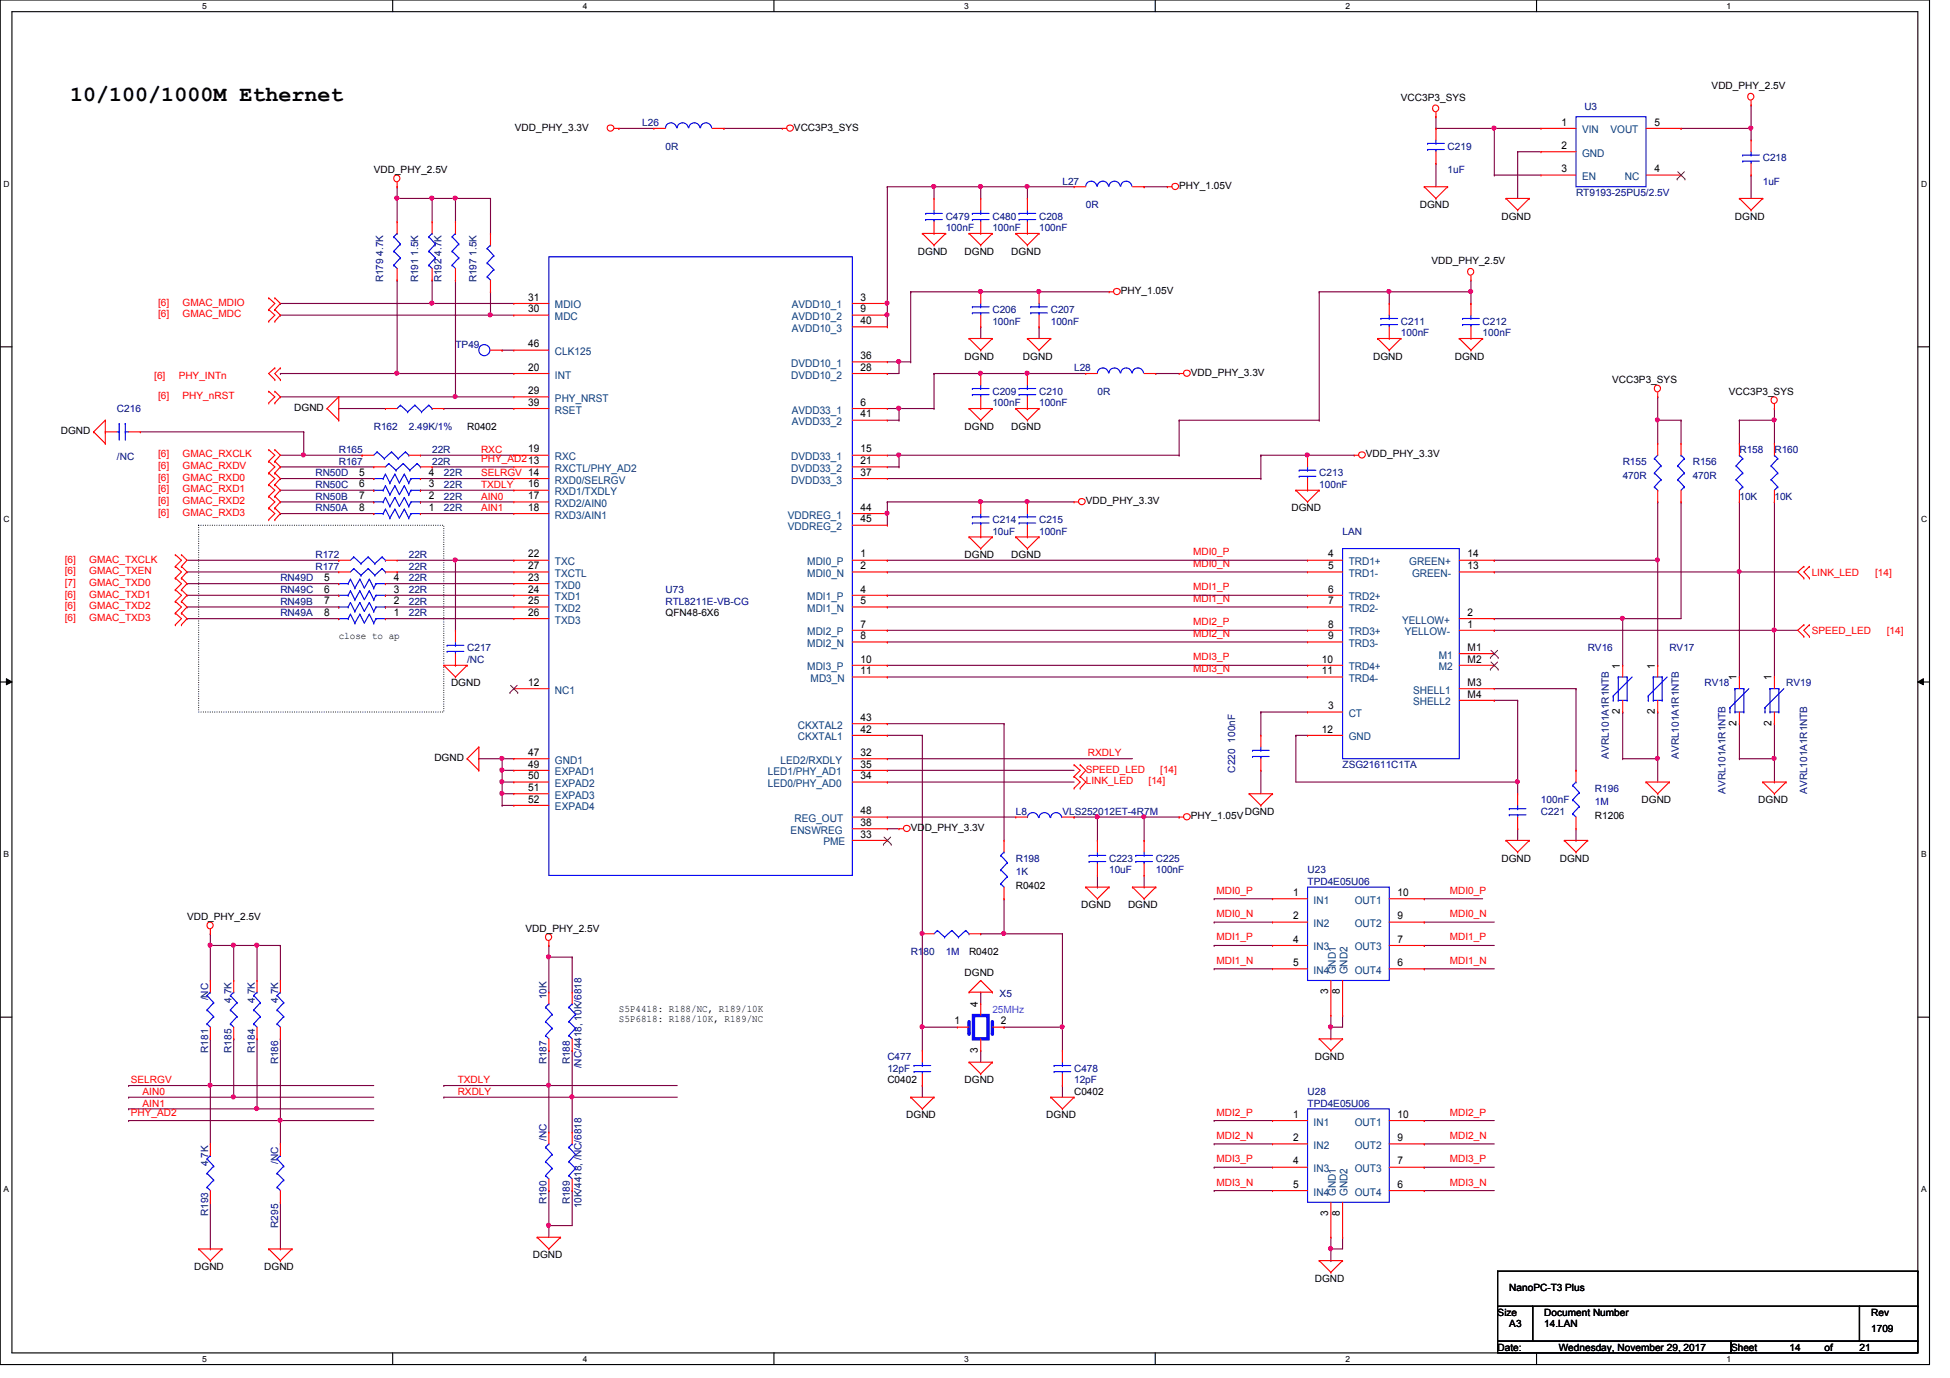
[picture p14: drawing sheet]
<svg xmlns="http://www.w3.org/2000/svg" width="297mm" height="210mm" viewBox="0 0 297 210" stroke-linecap="round" stroke-linejoin="round" font-family="sans-serif">
<defs><g id="words">
<text font-size="3.3" x="10.7" y="15.3">10/100/1000M Ethernet</text>
<g font-size="1.6">
<text x="237.9" y="19.1">1</text>
<text x="237.9" y="22.7">2</text>
<text x="252" y="19.1">5</text>
<text x="237.9" y="26.2">3</text>
<text x="252" y="26.2">4</text>
<text x="80.5" y="45.8">31</text>
<text x="80.5" y="47.6">30</text>
<text x="131.1" y="45.8">3</text>
<text x="131.1" y="47.6">9</text>
<text x="80.5" y="52.9">46</text>
<text x="131.1" y="49.4">40</text>
<text x="80.5" y="56.5">20</text>
<text x="131.1" y="54.7">36</text>
<text x="131.1" y="56.5">28</text>
<text x="80.5" y="60">29</text>
<text x="80.5" y="61.8">39</text>
<text x="131.1" y="61.8">6</text>
<text x="131.1" y="63.6">41</text>
<text x="80.5" y="68.9">19</text>
<text x="131.1" y="68.9">15</text>
<text x="131.1" y="70.7">21</text>
<text x="54.7" y="72.5">5</text>
<text x="54.7" y="74.3">6</text>
<text x="54.7" y="77.8">8</text>
<text x="54.7" y="76">7</text>
<text x="65.3" y="72.5">4</text>
<text x="65.3" y="74.3">3</text>
<text x="65.3" y="77.8">1</text>
<text x="65.3" y="76">2</text>
<text x="80.5" y="74.3">16</text>
<text x="80.5" y="76">17</text>
<text x="80.5" y="77.8">18</text>
<text x="131.1" y="72.5">37</text>
<text x="131.1" y="77.8">44</text>
<text x="131.1" y="79.6">45</text>
<text x="49.4" y="88.5">5</text>
<text x="60" y="88.5">4</text>
<text x="80.5" y="84.9">22</text>
<text x="80.5" y="86.7">27</text>
<text x="80.5" y="88.5">23</text>
<text x="131.1" y="84.9">1</text>
<text x="131.1" y="86.7">2</text>
<text x="202.3" y="84.9">4</text>
<text x="202.3" y="86.7">5</text>
<text x="223.6" y="84.9">14</text>
<text x="223.6" y="86.7">13</text>
<text x="49.4" y="93.8">8</text>
<text x="49.4" y="90.3">6</text>
<text x="49.4" y="92">7</text>
<text x="60" y="93.8">1</text>
<text x="60" y="90.3">3</text>
<text x="60" y="92">2</text>
<text x="80.5" y="90.3">24</text>
<text x="80.5" y="92">25</text>
<text x="80.5" y="93.8">26</text>
<text x="131.1" y="90.3">4</text>
<text x="131.1" y="92">5</text>
<text x="131.1" y="95.6">7</text>
<text x="202.3" y="90.3">6</text>
<text x="202.3" y="92">7</text>
<text x="202.3" y="95.6">8</text>
<text x="223.6" y="93.8">2</text>
<text x="223.6" y="95.6">1</text>
<text x="131.1" y="97.4">8</text>
<text x="131.1" y="100.9">10</text>
<text x="201.4" y="100.9">10</text>
<text x="202.3" y="97.4">9</text>
<text x="223.6" y="99.1">M1</text>
<text x="223.6" y="100.9">M2</text>
<text x="246.8" y="101.9" transform="rotate(-90 246.8 101.9)">1</text>
<text x="252.1" y="101.9" transform="rotate(-90 252.1 101.9)">1</text>
<text x="80.5" y="104.5">12</text>
<text x="131.1" y="102.7">11</text>
<text x="201.4" y="102.7">11</text>
<text x="223.6" y="104.5">M3</text>
<text x="223.6" y="106.3">M4</text>
<text x="264.5" y="103.6" transform="rotate(-90 264.5 103.6)">1</text>
<text x="269.9" y="103.6" transform="rotate(-90 269.9 103.6)">1</text>
<text x="131.1" y="111.6">42</text>
<text x="131.1" y="109.8">43</text>
<text x="201.4" y="111.6">12</text>
<text x="202.3" y="108">3</text>
<text x="246.8" y="108.8" transform="rotate(-90 246.8 108.8)">2</text>
<text x="252.1" y="108.8" transform="rotate(-90 252.1 108.8)">2</text>
<text x="264.5" y="110.6" transform="rotate(-90 264.5 110.6)">2</text>
<text x="269.9" y="110.6" transform="rotate(-90 269.9 110.6)">2</text>
<text x="80.5" y="115.1">47</text>
<text x="80.5" y="118.7">50</text>
<text x="80.5" y="116.9">49</text>
<text x="131.1" y="115.1">32</text>
<text x="131.1" y="116.9">35</text>
<text x="131.1" y="118.7">34</text>
<text x="80.5" y="120.5">51</text>
<text x="80.5" y="122.3">52</text>
<text x="131.1" y="124">48</text>
<text x="131.1" y="125.8">38</text>
<text x="131.1" y="127.6">33</text>
<text x="197" y="136.5">1</text>
<text x="212.9" y="136.5">10</text>
<text x="197" y="140">2</text>
<text x="197" y="143.6">4</text>
<text x="212.9" y="143.6">7</text>
<text x="212.9" y="140">9</text>
<text x="197" y="147.2">5</text>
<text x="212.9" y="147.2">6</text>
<text x="149" y="153.4" transform="rotate(-90 149 153.4)">4</text>
<text x="202.3" y="151.5" transform="rotate(-90 202.3 151.5)">3</text>
<text x="204.1" y="151.5" transform="rotate(-90 204.1 151.5)">8</text>
<text x="145.4" y="156">1</text>
<text x="149" y="160.4" transform="rotate(-90 149 160.4)">3</text>
<text x="152.4" y="156">2</text>
<text x="197" y="170.3">1</text>
<text x="197" y="173.8">2</text>
<text x="212.9" y="173.8">9</text>
<text x="212.9" y="170.3">10</text>
<text x="197" y="177.4">4</text>
<text x="212.9" y="177.4">7</text>
<text x="197" y="180.9">5</text>
<text x="202.3" y="185.3" transform="rotate(-90 202.3 185.3)">3</text>
<text x="204.1" y="185.3" transform="rotate(-90 204.1 185.3)">8</text>
<text x="212.9" y="180.9">6</text>
</g>
<g font-size="1.6" fill="#004080">
<text x="241" y="20.3">VIN</text>
<text x="241" y="23.9">GND</text>
<text x="245.3" y="20.3">VOUT</text>
<text x="241" y="27.4">EN</text>
<text x="247.5" y="27.4">NC</text>
<text x="84.5" y="47">MDIO</text>
<text x="120.6" y="47">AVDD10_1</text>
<text x="84.5" y="48.8">MDC</text>
<text x="120.6" y="48.8">AVDD10_2</text>
<text x="120.6" y="50.5">AVDD10_3</text>
<text x="84.5" y="54.1">CLK125</text>
<text x="84.5" y="57.7">INT</text>
<text x="120.5" y="55.9">DVDD10_1</text>
<text x="120.5" y="57.7">DVDD10_2</text>
<text x="84.5" y="61.2">PHY_NRST</text>
<text x="84.5" y="63">RSET</text>
<text x="120.6" y="63">AVDD33_1</text>
<text x="120.6" y="64.8">AVDD33_2</text>
<text x="84.5" y="70.1">RXC</text>
<text x="84.5" y="71.9">RXCTL/PHY_AD2</text>
<text x="120.5" y="70.1">DVDD33_1</text>
<text x="120.5" y="71.9">DVDD33_2</text>
<text x="84.5" y="73.7">RXD0/SELRGV</text>
<text x="84.5" y="75.4">RXD1/TXDLY</text>
<text x="84.5" y="77.2">RXD2/AIN0</text>
<text x="120.5" y="73.7">DVDD33_3</text>
<text x="84.5" y="79">RXD3/AIN1</text>
<text x="120" y="79">VDDREG_1</text>
<text x="120" y="80.8">VDDREG_2</text>
<text x="84.5" y="86.1">TXC</text>
<text x="84.5" y="87.9">TXCTL</text>
<text x="84.5" y="89.7">TXD0</text>
<text x="123" y="86.1">MDI0_P</text>
<text x="123" y="87.9">MDI0_N</text>
<text x="205.4" y="86.1">TRD1+</text>
<text x="205.4" y="87.9">TRD1-</text>
<text x="214.7" y="86.1">GREEN+</text>
<text x="215.1" y="87.9">GREEN-</text>
<text x="84.5" y="91.4">TXD1</text>
<text x="84.5" y="93.2">TXD2</text>
<text x="84.5" y="95">TXD3</text>
<text x="123" y="91.4">MDI1_P</text>
<text x="123" y="93.2">MDI1_N</text>
<text x="205.4" y="91.4">TRD2+</text>
<text x="205.4" y="93.2">TRD2-</text>
<text x="213.6" y="95">YELLOW+</text>
<text x="123" y="96.8">MDI2_P</text>
<text x="123" y="98.6">MDI2_N</text>
<text x="205.4" y="96.8">TRD3+</text>
<text x="205.4" y="98.6">TRD3-</text>
<text x="214" y="96.8">YELLOW-</text>
<text x="219.2" y="100.3">M1</text>
<text x="84.5" y="105.7">NC1</text>
<text x="123" y="102.1">MDI3_P</text>
<text x="123.5" y="103.9">MD3_N</text>
<text x="205.4" y="102.1">TRD4+</text>
<text x="205.4" y="103.9">TRD4-</text>
<text x="215.3" y="105.7">SHELL1</text>
<text x="215.3" y="107.4">SHELL2</text>
<text x="219.2" y="102.1">M2</text>
<text x="121.5" y="112.8">CKXTAL1</text>
<text x="121.5" y="111">CKXTAL2</text>
<text x="205.4" y="109.2">CT</text>
<text x="205.4" y="112.8">GND</text>
<text x="84.5" y="116.3">GND1</text>
<text x="84.5" y="119.9">EXPAD2</text>
<text x="84.5" y="118.1">EXPAD1</text>
<text x="117" y="118.1">LED1/PHY_AD1</text>
<text x="117" y="119.9">LED0/PHY_AD0</text>
<text x="118.9" y="116.3">LED2/RXDLY</text>
<text x="84.5" y="121.7">EXPAD3</text>
<text x="84.5" y="123.4">EXPAD4</text>
<text x="121" y="125.2">REG_OUT</text>
<text x="120.4" y="127">ENSWREG</text>
<text x="125.4" y="128.8">PME</text>
<text x="200.1" y="137.7">IN1</text>
<text x="206.4" y="137.7">OUT1</text>
<text x="200.1" y="141.2">IN2</text>
<text x="206.4" y="141.2">OUT2</text>
<text x="200.1" y="144.8">IN3</text>
<text x="200.1" y="148.3">IN4</text>
<text x="203.5" y="148.4" transform="rotate(-90 203.5 148.4)">GND1</text>
<text x="205.3" y="148.4" transform="rotate(-90 205.3 148.4)">GND2</text>
<text x="206.4" y="148.3">OUT4</text>
<text x="206.4" y="144.8">OUT3</text>
<text x="200.1" y="171.5">IN1</text>
<text x="206.4" y="171.5">OUT1</text>
<text x="200.1" y="175">IN2</text>
<text x="200.1" y="178.6">IN3</text>
<text x="206.4" y="178.6">OUT3</text>
<text x="206.4" y="175">OUT2</text>
<text x="200.1" y="182.1">IN4</text>
<text x="203.5" y="182.2" transform="rotate(-90 203.5 182.2)">GND1</text>
<text x="205.3" y="182.2" transform="rotate(-90 205.3 182.2)">GND2</text>
<text x="206.4" y="182.1">OUT4</text>
</g>
<g font-size="1.5">
<text x="213.4" y="15.3">VCC3P3_SYS</text>
<text x="260.7" y="13.5">VDD_PHY_2.5V</text>
<text x="78.4" y="19.9">VDD_PHY_3.3V</text>
<text x="120.9" y="19.9">VCC3P3_SYS</text>
<text x="56.9" y="26.3">VDD_PHY_2.5V</text>
<text x="179.6" y="28.8">PHY_1.05V</text>
<text x="216.3" y="31.7">DGND</text>
<text x="228.7" y="33.4">DGND</text>
<text x="264.3" y="33.4">DGND</text>
<text x="139.8" y="38.8">DGND</text>
<text x="146.9" y="38.8">DGND</text>
<text x="154" y="38.8">DGND</text>
<text x="218.1" y="40.2">VDD_PHY_2.5V</text>
<text x="170.7" y="44.8">PHY_1.05V</text>
<text x="146.9" y="54.8">DGND</text>
<text x="155.8" y="54.8">DGND</text>
<text x="181.4" y="57.2">VDD_PHY_3.3V</text>
<text x="209.2" y="54.8">DGND</text>
<text x="221.6" y="54.8">DGND</text>
<text x="245.6" y="58.3">VCC3P3_SYS</text>
<text x="44.8" y="62.6">DGND</text>
<text x="71.2" y="65.4">R0402</text>
<text x="146.9" y="65.4">DGND</text>
<text x="154" y="65.4">DGND</text>
<text x="263.4" y="60.1">VCC3P3_SYS</text>
<text x="9.3" y="66.1">DGND</text>
<text x="208.1" y="69.7">VDD_PHY_3.3V</text>
<text x="165.4" y="76.8">VDD_PHY_3.3V</text>
<text x="196.7" y="77.9">DGND</text>
<text x="146.9" y="85">DGND</text>
<text x="154" y="85">DGND</text>
<text x="101.4" y="93.9">QFN48-6X6</text>
<text x="51.6" y="97.3">close to ap</text>
<text x="68.7" y="104.6">DGND</text>
<text x="66.2" y="115.9">DGND</text>
<text x="181.4" y="124.8">PHY_1.05V</text>
<text x="189.6" y="124.1">DGND</text>
<text x="242.9" y="124.8">R1206</text>
<text x="250.1" y="122.3">DGND</text>
<text x="267.8" y="122.3">DGND</text>
<text x="138.7" y="126.6">VDD_PHY_3.3V</text>
<text x="228.7" y="131.2">DGND</text>
<text x="237.6" y="131.2">DGND</text>
<text x="154.7" y="135.5">R0402</text>
<text x="28.5" y="140.1">VDD_PHY_2.5V</text>
<text x="80" y="141.9">VDD_PHY_2.5V</text>
<text x="164.7" y="138.3">DGND</text>
<text x="171.8" y="138.3">DGND</text>
<text x="146.9" y="148.7">DGND</text>
<text x="147.6" y="145.5">R0402</text>
<text x="94.3" y="154.2">S5P4418: R188/NC, R189/10K</text>
<text x="94.3" y="155.7">S5P6818: R188/10K, R189/NC</text>
<text x="200.3" y="161.5">DGND</text>
<text x="135.2" y="165">C0402</text>
<text x="146.9" y="165">DGND</text>
<text x="163.6" y="166.8">C0402</text>
<text x="138" y="170.3">DGND</text>
<text x="159.4" y="170.3">DGND</text>
<text x="81.1" y="191.7">DGND</text>
<text x="29.6" y="193.5">DGND</text>
<text x="40.3" y="193.5">DGND</text>
<text x="200.3" y="195.2">DGND</text>
<text x="229.9" y="196.7">NanoPC-T3 Plus</text>
<text x="228.1" y="200.4">Size</text>
<text x="229.9" y="202.2">A3</text>
<text x="235.2" y="200.4">Document Number</text>
<text x="235.2" y="202.2">14.LAN</text>
<text x="285" y="202.9">1709</text>
<text x="285" y="200.4">Rev</text>
<text x="228.1" y="205.7">Date:</text>
<text x="237.4" y="205.7">Wednesday, November 29, 2017</text>
<text x="263.7" y="205.7">Sheet</text>
<text x="272.6" y="205.7">14</text>
<text x="277.9" y="205.7">of</text>
<text x="283.2" y="205.7">21</text>
</g>
<g font-size="1.5" fill="#000080">
<text x="241.3" y="16.8">U3</text>
<text x="97.8" y="19.2">L26</text>
<text x="101.4" y="22.8">0R</text>
<text x="220.5" y="22.8">C219</text>
<text x="161.8" y="28.1">L27</text>
<text x="220.5" y="26.3">1uF</text>
<text x="240.1" y="29.9">RT9193-25PU5/2.5V</text>
<text x="268.5" y="24.6">C218</text>
<text x="268.5" y="28.1">1uF</text>
<text x="144.1" y="33.4">C479</text>
<text x="144.1" y="35.2">100nF</text>
<text x="151.2" y="33.4">C480</text>
<text x="151.2" y="35.2">100nF</text>
<text x="158.3" y="33.4">C208</text>
<text x="158.3" y="35.2">100nF</text>
<text x="165.4" y="31.7">0R</text>
<text x="58.4" y="43" transform="rotate(-90 58.4 43)">R179 4.7K</text>
<text x="63.7" y="43" transform="rotate(-90 63.7 43)">R191 1.5K</text>
<text x="67.3" y="43" transform="rotate(-90 67.3 43)">R192 4.7K</text>
<text x="72.6" y="43" transform="rotate(-90 72.6 43)">R197 1.5K</text>
<text x="151.2" y="47.7">C206</text>
<text x="160.1" y="47.7">C207</text>
<text x="69.4" y="53">TP49</text>
<text x="151.2" y="49.4">100nF</text>
<text x="160.1" y="49.4">100nF</text>
<text x="213.4" y="49.4">C211</text>
<text x="213.4" y="51.2">100nF</text>
<text x="225.8" y="49.4">C212</text>
<text x="225.8" y="51.2">100nF</text>
<text x="163.6" y="56.6">L28</text>
<text x="17.8" y="62.8">C216</text>
<text x="56.9" y="65.4">R162</text>
<text x="62.3" y="65.4">2.49K/1%</text>
<text x="151.2" y="60.1">C209</text>
<text x="151.2" y="61.9">100nF</text>
<text x="158.3" y="60.1">C210</text>
<text x="158.3" y="61.9">100nF</text>
<text x="167.2" y="60.1">0R</text>
<text x="17.8" y="70.1">/NC</text>
<text x="51.6" y="70.8">R167</text>
<text x="51.6" y="69">R165</text>
<text x="65.8" y="70.8">22R</text>
<text x="65.8" y="69">22R</text>
<text x="247.2" y="70.8">R155</text>
<text x="257.8" y="70.8">R156</text>
<text x="265" y="69">R158</text>
<text x="270.3" y="69">R160</text>
<text x="48" y="72.6">RN50D</text>
<text x="48" y="74.3">RN50C</text>
<text x="48" y="77.9">RN50A</text>
<text x="48" y="76.1">RN50B</text>
<text x="67.6" y="72.6">22R</text>
<text x="67.6" y="74.3">22R</text>
<text x="67.6" y="77.9">22R</text>
<text x="67.6" y="76.1">22R</text>
<text x="201" y="72.6">C213</text>
<text x="201" y="74.3">100nF</text>
<text x="247.2" y="72.9">470R</text>
<text x="257.8" y="72.9">470R</text>
<text x="265" y="76.1">10K</text>
<text x="270.3" y="76.1">10K</text>
<text x="151.2" y="79.7">C214</text>
<text x="151.2" y="81.4">10uF</text>
<text x="158.3" y="79.7">C215</text>
<text x="158.3" y="81.4">100nF</text>
<text x="204.5" y="81.4">LAN</text>
<text x="42.7" y="88.6">RN49D</text>
<text x="48" y="86.8">R177</text>
<text x="48" y="85">R172</text>
<text x="62.3" y="86.8">22R</text>
<text x="62.3" y="85">22R</text>
<text x="62.3" y="88.6">22R</text>
<text x="42.7" y="93.9">RN49A</text>
<text x="42.7" y="90.3">RN49C</text>
<text x="42.7" y="92.1">RN49B</text>
<text x="62.3" y="93.9">22R</text>
<text x="62.3" y="90.3">22R</text>
<text x="62.3" y="92.1">22R</text>
<text x="101.4" y="90.3">U73</text>
<text x="101.4" y="92.1">RTL8211E-VB-CG</text>
<text x="71.2" y="99.2">C217</text>
<text x="71.2" y="101">/NC</text>
<text x="241.8" y="99.2">RV16</text>
<text x="254.3" y="99.2">RV17</text>
<text x="259.6" y="104.6">RV18</text>
<text x="272.1" y="104.6">RV19</text>
<text x="188.2" y="117.7" transform="rotate(-90 188.2 117.7)">C220 100nF</text>
<text x="204.5" y="117">ZSG21611C1TA</text>
<text x="245.1" y="115.6" transform="rotate(-90 245.1 115.6)">AVRL101A1R1NTB</text>
<text x="255.7" y="115.6" transform="rotate(-90 255.7 115.6)">AVRL101A1R1NTB</text>
<text x="154.7" y="124.1">L8</text>
<text x="161.8" y="124.1">VLS252012ET-4R7M</text>
<text x="234.7" y="124.1">C221</text>
<text x="234.7" y="122.3">100nF</text>
<text x="242.9" y="120.6">R196</text>
<text x="242.9" y="122.7">1M</text>
<text x="262.8" y="120.9" transform="rotate(-90 262.8 120.9)">AVRL101A1R1NTB</text>
<text x="275.3" y="120.9" transform="rotate(-90 275.3 120.9)">AVRL101A1R1NTB</text>
<text x="154.7" y="131.2">R198</text>
<text x="168.9" y="131.2">C223</text>
<text x="176.1" y="131.2">C225</text>
<text x="154.7" y="133.4">1K</text>
<text x="168.9" y="133">10uF</text>
<text x="176.1" y="133">100nF</text>
<text x="199.2" y="133">U23</text>
<text x="199.2" y="134.8">TPD4E05U06</text>
<text x="138.7" y="145.5">R180</text>
<text x="144.1" y="145.5">1M</text>
<text x="31.7" y="152.4" transform="rotate(-90 31.7 152.4)">/NC</text>
<text x="35.3" y="152.7" transform="rotate(-90 35.3 152.7)">4.7K</text>
<text x="38.8" y="152.7" transform="rotate(-90 38.8 152.7)">4.7K</text>
<text x="42.4" y="152.7" transform="rotate(-90 42.4 152.7)">4.7K</text>
<text x="83.3" y="152.2" transform="rotate(-90 83.3 152.2)">10K</text>
<text x="152.3" y="151.9">X5</text>
<text x="31.7" y="160.4" transform="rotate(-90 31.7 160.4)">R181</text>
<text x="35.3" y="160.4" transform="rotate(-90 35.3 160.4)">R185</text>
<text x="38.8" y="160.4" transform="rotate(-90 38.8 160.4)">R184</text>
<text x="135.2" y="161.5">C477</text>
<text x="42.4" y="162.1" transform="rotate(-90 42.4 162.1)">R186</text>
<text x="83.3" y="162.1" transform="rotate(-90 83.3 162.1)">R187</text>
<text x="86.8" y="162.1" transform="rotate(-90 86.8 162.1)">R188</text>
<text x="88.6" y="162.7" transform="rotate(-90 88.6 162.7)">/NC/4418, 10K/6818</text>
<text x="135.2" y="163.2">12pF</text>
<text x="163.6" y="163.2">C478</text>
<text x="163.6" y="165">12pF</text>
<text x="199.2" y="166.8">U28</text>
<text x="83.3" y="173.7" transform="rotate(-90 83.3 173.7)">/NC</text>
<text x="199.2" y="168.6">TPD4E05U06</text>
<text x="31.7" y="177.6" transform="rotate(-90 31.7 177.6)">4.7K</text>
<text x="42.4" y="177.3" transform="rotate(-90 42.4 177.3)">/NC</text>
<text x="31.7" y="185.3" transform="rotate(-90 31.7 185.3)">R193</text>
<text x="83.3" y="183.5" transform="rotate(-90 83.3 183.5)">R190</text>
<text x="86.8" y="183.5" transform="rotate(-90 86.8 183.5)">R189</text>
<text x="88.6" y="184.1" transform="rotate(-90 88.6 184.1)">10K/4418, /NC/6818</text>
<text x="42.4" y="187" transform="rotate(-90 42.4 187)">R295</text>
</g>
<g font-size="1.5" fill="#f00">
<text x="24.1" y="46.6">[6]</text>
<text x="27.8" y="46.6">GMAC_MDIO</text>
<text x="24.1" y="48.3">[6]</text>
<text x="27.8" y="48.3">GMAC_MDC</text>
<text x="23.5" y="57.7">[6]</text>
<text x="27.2" y="57.7">PHY_INTn</text>
<text x="24.1" y="60.8">[6]</text>
<text x="27.8" y="60.8">PHY_nRST</text>
<text x="24.1" y="69.7">[6]</text>
<text x="24.1" y="71.5">[6]</text>
<text x="27.8" y="69.7">GMAC_RXCLK</text>
<text x="27.8" y="71.5">GMAC_RXDV</text>
<text x="73.3" y="69">RXC</text>
<text x="73.3" y="70.4">PHY_AD213</text>
<text x="24.1" y="76.8">[6]</text>
<text x="24.1" y="73.2">[6]</text>
<text x="24.1" y="75">[6]</text>
<text x="27.8" y="76.8">GMAC_RXD2</text>
<text x="27.8" y="73.2">GMAC_RXD0</text>
<text x="27.8" y="75">GMAC_RXD1</text>
<text x="73.3" y="74.3">TXDLY</text>
<text x="73.3" y="76.1">AIN0</text>
<text x="73.3" y="77.9">AIN1</text>
<text x="73.3" y="72.6">SELRGV 14</text>
<text x="24.1" y="78.6">[6]</text>
<text x="27.8" y="78.6">GMAC_RXD3</text>
<text x="9.9" y="87.5">[6]</text>
<text x="9.9" y="85.7">[6]</text>
<text x="9.9" y="89.2">[7]</text>
<text x="13.6" y="87.5">GMAC_TXEN</text>
<text x="13.6" y="85.7">GMAC_TXCLK</text>
<text x="13.6" y="89.2">GMAC_TXD0</text>
<text x="181.7" y="86.4">MDI0_N</text>
<text x="181.7" y="84.6">MDI0_P</text>
<text x="181.7" y="89.9">MDI1_P</text>
<text x="276" y="87.7">LINK_LED</text>
<text x="285.6" y="87.7">[14]</text>
<text x="9.9" y="91">[6]</text>
<text x="9.9" y="92.8">[6]</text>
<text x="9.9" y="94.6">[6]</text>
<text x="13.6" y="91">GMAC_TXD1</text>
<text x="13.6" y="92.8">GMAC_TXD2</text>
<text x="13.6" y="94.6">GMAC_TXD3</text>
<text x="181.7" y="95.3">MDI2_P</text>
<text x="181.7" y="91.7">MDI1_N</text>
<text x="181.7" y="97">MDI2_N</text>
<text x="181.7" y="100.6">MDI3_P</text>
<text x="276" y="96.6">SPEED_LED</text>
<text x="287.4" y="96.6">[14]</text>
<text x="181.7" y="102.4">MDI3_N</text>
<text x="165.4" y="119.5">LINK_LED</text>
<text x="165.4" y="117.7">SPEED_LED</text>
<text x="165.7" y="115.2">RXDLY</text>
<text x="175" y="119.5">[14]</text>
<text x="176.7" y="117.7">[14]</text>
<text x="185.3" y="136.1">MDI0_P</text>
<text x="220.8" y="136.1">MDI0_P</text>
<text x="185.3" y="139.7">MDI0_N</text>
<text x="185.3" y="143.3">MDI1_P</text>
<text x="220.8" y="143.3">MDI1_P</text>
<text x="220.8" y="139.7">MDI0_N</text>
<text x="185.3" y="146.8">MDI1_N</text>
<text x="220.8" y="146.8">MDI1_N</text>
<text x="19.9" y="165">SELRGV</text>
<text x="21.7" y="166.8">AIN0</text>
<text x="69.7" y="165">TXDLY</text>
<text x="69.7" y="166.8">RXDLY</text>
<text x="19.9" y="169.9">PHY_AD2</text>
<text x="21.7" y="168.6">AIN1</text>
<text x="185.3" y="173.5">MDI2_N</text>
<text x="185.3" y="169.9">MDI2_P</text>
<text x="220.8" y="173.5">MDI2_N</text>
<text x="220.8" y="169.9">MDI2_P</text>
<text x="185.3" y="177">MDI3_P</text>
<text x="220.8" y="177">MDI3_P</text>
<text x="185.3" y="180.6">MDI3_N</text>
<text x="220.8" y="180.6">MDI3_N</text>
</g>
<text font-size="1.5" fill="#8000ff" x="151.2" y="154.3">25MHz</text>
<g font-size="1.3">
<text x="30.8" y="1.4">5</text>
<text x="88.8" y="1.4">4</text>
<text x="146.9" y="1.4">3</text>
<text x="204.9" y="1.4">2</text>
<text x="263" y="1.4">1</text>
<text x=".5" y="28.4">D</text>
<text x="292.6" y="28.4">D</text>
<text x=".5" y="79.5">C</text>
<text x="292.6" y="79.5">C</text>
<text x=".5" y="130.6">B</text>
<text x="292.6" y="130.6">B</text>
<text x=".5" y="181.6">A</text>
<text x="292.6" y="181.6">A</text>
<text x="30.8" y="207.5">5</text>
<text x="88.8" y="207.5">4</text>
<text x="146.9" y="207.5">3</text>
<text x="204.9" y="207.5">2</text>
<text x="263" y="207.5">1</text>
</g>
</g></defs>
<path d="M0 0h293.9v207.9h-293.9zM1.8 1.8h290.3v204.3h-290.3z" fill="none" stroke="#000" stroke-width=".17"/>
<g fill="#fff">
<path d="M30.8 .3h.7v1.4h-.7z"/>
<path d="M30.8 206.3h.7v1.5h-.7z"/>
</g>
<path d="M59.8 0v1.8M59.8 206.1v1.8" fill="none" stroke="#000" stroke-width=".17"/>
<g fill="#fff">
<path d="M88.8 .3h.6v1.4h-.6z"/>
<path d="M88.8 206.3h.6v1.5h-.6z"/>
</g>
<path d="M117.9 0v1.8M117.9 206.1v1.8" fill="none" stroke="#000" stroke-width=".17"/>
<g fill="#fff">
<path d="M146.9 .3h.6v1.4h-.6z"/>
<path d="M146.9 206.3h.6v1.5h-.6z"/>
</g>
<path d="M176 0v1.8M176 206.1v1.8" fill="none" stroke="#000" stroke-width=".17"/>
<g fill="#fff">
<path d="M204.9 .3h.7v1.4h-.7z"/>
<path d="M204.9 206.3h.7v1.5h-.7z"/>
</g>
<path d="M234.1 0v1.8M234.1 206.1v1.8" fill="none" stroke="#000" stroke-width=".17"/>
<g fill="#fff">
<path d="M263 .3h.7v1.4h-.7z"/>
<path d="M263 206.3h.7v1.5h-.7z"/>
<path d="M.5 27.3h1v1.4h-1z"/>
<path d="M292.6 27.3h1v1.4h-1z"/>
<path d="M.5 78.3h1v1.5h-1z"/>
<path d="M292.6 78.3h1v1.5h-1z"/>
</g>
<path d="M0 52.8h1.8M292.1 52.8h1.8" fill="none" stroke="#000" stroke-width=".17"/>
<g fill="#fff">
<path d="M.5 129.4h.9v1.4h-.9z"/>
<path d="M292.6 129.4h.9v1.4h-.9z"/>
</g>
<path d="M0 103.9h1.8M292.1 103.9h1.8" fill="none" stroke="#000" stroke-width=".17"/>
<path d="M1 103.4l.8 .5-.8 .4zM292.1 103.9l.9-.5v.9z" fill="#000"/>
<path d="M1 103.4l.8 .5-.8 .4zM292.1 103.9l.9-.5v.9z" fill="none" stroke="#000" stroke-width=".15"/>
<g fill="#fff">
<path d="M.5 180.4h.8v1.5h-.8z"/>
<path d="M292.6 180.4h.8v1.5h-.8z"/>
</g>
<path d="M0 154.9h1.8M292.1 154.9h1.8" fill="none" stroke="#000" stroke-width=".17"/>
<path d="M30.3 80h37.3v28.5h-37.3z" fill="none" stroke="#000" stroke-width=".17" stroke-dasharray="0 .3"/>
<path d="M60.5 30.2h.1M60.5 30.2v3.6M60.5 42.7h.1M60.5 42.7v14.2M65.8 42.7h.1M65.8 46.2h.1M65.8 42.7v3.5M65.8 46.2h12.5" fill="none" stroke="#800040" stroke-width=".17"/>
<circle cx="65.8" cy="46.2" r=".31" fill="#f0f"/>
<circle cx="65.8" cy="46.2" r=".31" fill="none" stroke="#f0f" stroke-width=".17"/>
<path d="M60.5 30.2h.1M60.5 30.2h5.3" fill="none" stroke="#800040" stroke-width=".17"/>
<circle cx="65.8" cy="30.2" r=".31" fill="#f0f"/>
<circle cx="65.8" cy="30.2" r=".31" fill="none" stroke="#f0f" stroke-width=".17"/>
<circle cx="60.4" cy="30.2" r=".31" fill="#f0f"/>
<circle cx="60.4" cy="30.2" r=".31" fill="none" stroke="#f0f" stroke-width=".17"/>
<path d="M65.8 30.2h.1M65.8 30.2h3.6M163.6 124.5h.1M163.6 124.5h3.6" fill="none" stroke="#800040" stroke-width=".17"/>
<circle cx="167.1" cy="124.4" r=".31" fill="#f0f"/>
<circle cx="167.1" cy="124.4" r=".31" fill="none" stroke="#f0f" stroke-width=".17"/>
<path d="M135.2 78.2h.1M135.2 78.2v1.8M135.2 124.5h.1M135.2 124.5h19.5" fill="none" stroke="#800040" stroke-width=".17"/>
<circle cx="135.1" cy="78.2" r=".31" fill="#f0f"/>
<circle cx="135.1" cy="78.2" r=".31" fill="none" stroke="#f0f" stroke-width=".17"/>
<path d="M135.2 76.5h.1M135.2 76.5h14.2" fill="none" stroke="#800040" stroke-width=".17"/>
<circle cx="149.3" cy="76.4" r=".31" fill="#f0f"/>
<circle cx="149.3" cy="76.4" r=".31" fill="none" stroke="#f0f" stroke-width=".17"/>
<g fill="none" stroke="#800040" stroke-width=".17">
<path d="M136.9 55.1h.1M136.9 55.1v1.8M149.4 76.5h.1M149.4 76.5h14.2M156.5 76.5h.1M135.2 87.1h.1M135.2 85.3h.1M135.2 96h.1M135.2 97.8h.1M135.2 92.5h.1M135.2 90.7h.1M135.2 87.1h64"/>
<path d="M135.2 85.3h64M135.2 96h64M135.2 97.8h64M135.2 92.5h64M135.2 90.7h64M135.2 101.3h.1M135.2 103.1h.1M135.2 101.3h64M135.2 103.1h64"/>
</g>
<circle cx="156.4" cy="76.4" r=".31" fill="#f0f"/>
<circle cx="156.4" cy="76.4" r=".31" fill="none" stroke="#f0f" stroke-width=".17"/>
<path d="M135.2 46.2h.1M135.2 46.2v1.8" fill="none" stroke="#800040" stroke-width=".17"/>
<circle cx="135.1" cy="48" r=".31" fill="#f0f"/>
<circle cx="135.1" cy="48" r=".31" fill="none" stroke="#f0f" stroke-width=".17"/>
<path d="M135.2 48h.1M135.2 48v1.8M158.3 44.4h.1M158.3 44.4h10.6" fill="none" stroke="#800040" stroke-width=".17"/>
<circle cx="158.2" cy="44.4" r=".31" fill="#f0f"/>
<circle cx="158.2" cy="44.4" r=".31" fill="none" stroke="#f0f" stroke-width=".17"/>
<path d="M135.2 28.4h.1M135.2 28.4h14.2M142.3 28.4h.1" fill="none" stroke="#800040" stroke-width=".17"/>
<circle cx="149.3" cy="28.4" r=".31" fill="#f0f"/>
<circle cx="149.3" cy="28.4" r=".31" fill="none" stroke="#f0f" stroke-width=".17"/>
<circle cx="142.2" cy="28.4" r=".31" fill="#f0f"/>
<circle cx="142.2" cy="28.4" r=".31" fill="none" stroke="#f0f" stroke-width=".17"/>
<path d="M156.5 28.4h.1M156.5 28.4h7.1M174.3 28.4h.1M174.3 28.4h3.5M142.3 56.9h.1M142.3 56.9h7.1M136.9 62.2h.1M136.9 62.2v1.8" fill="none" stroke="#800040" stroke-width=".17"/>
<circle cx="149.3" cy="56.8" r=".31" fill="#f0f"/>
<circle cx="149.3" cy="56.8" r=".31" fill="none" stroke="#f0f" stroke-width=".17"/>
<path d="M149.4 56.9h.1M149.4 56.9h7.1M176.1 56.9h.1M176.1 56.9h3.5M69.4 60.5h.1M69.4 60.5h8.9M135.2 126.2h.1M135.2 126.2h1.7" fill="none" stroke="#800040" stroke-width=".17"/>
<circle cx="69.3" cy="60.4" r=".31" fill="#f0f"/>
<circle cx="69.3" cy="60.4" r=".31" fill="none" stroke="#f0f" stroke-width=".17"/>
<path d="M69.4 42.7h.1M69.4 42.7v17.8M199.2 69.3h.1M199.2 69.3h7.1" fill="none" stroke="#800040" stroke-width=".17"/>
<circle cx="199.1" cy="69.3" r=".31" fill="#f0f"/>
<circle cx="199.1" cy="69.3" r=".31" fill="none" stroke="#f0f" stroke-width=".17"/>
<path d="M110.3 19.6h.1M110.3 19.6h8.9M42.7 69.3h3.6M46.3 69.3h.1M28.5 85.3h23.1M51.6 85.3h.1M72.9 115.6h.1M72.9 115.6h3.6M76.5 117.3h.1M76.5 115.6h.1M76.5 117.3h1.8M76.5 115.6v1.7" fill="none" stroke="#800040" stroke-width=".17"/>
<circle cx="76.4" cy="115.5" r=".31" fill="#f0f"/>
<circle cx="76.4" cy="115.5" r=".31" fill="none" stroke="#f0f" stroke-width=".17"/>
<path d="M76.5 119.1h.1M76.5 117.3h.1M76.5 119.1h1.8M76.5 117.3v1.8" fill="none" stroke="#800040" stroke-width=".17"/>
<circle cx="76.4" cy="119.1" r=".31" fill="#f0f"/>
<circle cx="76.4" cy="119.1" r=".31" fill="none" stroke="#f0f" stroke-width=".17"/>
<circle cx="76.4" cy="117.3" r=".31" fill="#f0f"/>
<circle cx="76.4" cy="117.3" r=".31" fill="none" stroke="#f0f" stroke-width=".17"/>
<path d="M76.5 120.9h.1M76.5 120.9h1.8" fill="none" stroke="#800040" stroke-width=".17"/>
<circle cx="76.4" cy="120.9" r=".31" fill="#f0f"/>
<circle cx="76.4" cy="120.9" r=".31" fill="none" stroke="#f0f" stroke-width=".17"/>
<g fill="none" stroke="#800040" stroke-width=".17">
<path d="M142.3 28.4h.1M142.3 28.4v1.8M149.4 28.4h.1M149.4 28.4v1.8M149.4 28.4h7.1M156.5 28.4h.1M156.5 28.4v1.8M76.5 119.1h.1M76.5 119.1v3.6M76.5 122.7h.1M76.5 120.9h.1M76.5 122.7h1.8"/>
<path d="M140.5 165.4h.1M140.5 165.4v1.7"/>
</g>
<circle cx="156.4" cy="28.4" r=".31" fill="#f0f"/>
<circle cx="156.4" cy="28.4" r=".31" fill="none" stroke="#f0f" stroke-width=".17"/>
<path d="M135.2 28.4h.1M135.2 28.4v17.8" fill="none" stroke="#800040" stroke-width=".17"/>
<circle cx="135.1" cy="46.2" r=".31" fill="#f0f"/>
<circle cx="135.1" cy="46.2" r=".31" fill="none" stroke="#f0f" stroke-width=".17"/>
<path d="M138.7 44.4h.1M138.7 44.4v10.7M138.7 44.4h19.6M149.4 44.4h.1" fill="none" stroke="#800040" stroke-width=".17"/>
<circle cx="149.3" cy="44.4" r=".31" fill="#f0f"/>
<circle cx="149.3" cy="44.4" r=".31" fill="none" stroke="#f0f" stroke-width=".17"/>
<path d="M135.2 55.1h1.7M136.9 55.1h.1M142.3 56.9h.1M142.3 56.9v5.3M149.4 49.8h.1M149.4 49.8v1.8M158.3 49.8h.1M158.3 49.8v1.8M252.5 64h.1M252.5 64v3.6" fill="none" stroke="#800040" stroke-width=".17"/>
<circle cx="252.5" cy="64" r=".31" fill="#f0f"/>
<circle cx="252.5" cy="64" r=".31" fill="none" stroke="#f0f" stroke-width=".17"/>
<g fill="none" stroke="#800040" stroke-width=".17">
<path d="M69.4 30.2h.1M69.4 30.2h5.3M74.7 30.2h.1M74.7 30.2v5.4M42.7 48h.1M74.7 44.4h.1M74.7 44.4v3.6h-32M76.5 53.3h.1M76.5 53.3h1.8M252.5 64h.1M252.5 60.5h.1M252.5 76.5h.1"/>
<path d="M252.5 64h3.6M252.5 60.5v3.5M252.5 76.5v8.8M256.1 64h.1M256.1 64v3.6M192.1 117.3h.1M192.1 108.5h.1M192.1 108.5v3.5M192.1 117.3v3.6M192.1 108.5h7.1M197.4 112h.1M197.4 112h1.8"/>
<path d="M197.4 112v7.1M227.6 106.7h.1M227.6 106.7h3.6"/>
</g>
<circle cx="252.5" cy="85.3" r=".31" fill="#f0f"/>
<circle cx="252.5" cy="85.3" r=".31" fill="none" stroke="#f0f" stroke-width=".17"/>
<g fill="none" stroke="#800040" stroke-width=".17">
<path d="M256.1 76.5h.1M256.1 76.5v17.7h-8.9M247.2 94.2h.1M265 87.1h.1M265 87.1h8.9M270.3 96h.1M270.3 96h3.6M32 158.2h.1M32 158.2v7.2M140.5 156.5h.1M140.5 142.2h.1M140.5 156.5h5.3"/>
<path d="M140.5 142.2v14.3M149.4 151.1h.1M149.4 151.1v1.8M152.9 156.5h.1M161.8 142.2h.1M161.8 142.2v14.3h-8.9M32 165.4h.1M32 165.4h24.9M149.4 160h.1M149.4 160v1.8"/>
</g>
<circle cx="32" cy="165.3" r=".31" fill="#f0f"/>
<circle cx="32" cy="165.3" r=".31" fill="none" stroke="#f0f" stroke-width=".17"/>
<path d="M19.6 165.4h.1M19.6 167.1h.1M19.6 168.9h.1M19.6 165.4h12.4M19.6 167.1h16M19.6 168.9h19.6" fill="none" stroke="#800040" stroke-width=".17"/>
<circle cx="39.1" cy="168.9" r=".31" fill="#f0f"/>
<circle cx="39.1" cy="168.9" r=".31" fill="none" stroke="#f0f" stroke-width=".17"/>
<path d="M32 144h.1M32 144v5.4" fill="none" stroke="#800040" stroke-width=".17"/>
<circle cx="32" cy="144" r=".31" fill="#f0f"/>
<circle cx="32" cy="144" r=".31" fill="none" stroke="#f0f" stroke-width=".17"/>
<path d="M35.6 158.2h.1M35.6 158.2v8.9M39.2 144h.1M39.2 144h3.5M35.6 167.1h.1M35.6 167.1h21.3" fill="none" stroke="#800040" stroke-width=".17"/>
<circle cx="35.5" cy="167.1" r=".31" fill="#f0f"/>
<circle cx="35.5" cy="167.1" r=".31" fill="none" stroke="#f0f" stroke-width=".17"/>
<path d="M39.2 158.2h.1M39.2 158.2v10.7M19.6 170.7h.1M19.6 170.7h23.1M39.2 168.9h.1M39.2 168.9h17.7" fill="none" stroke="#800040" stroke-width=".17"/>
<circle cx="42.7" cy="170.6" r=".31" fill="#f0f"/>
<circle cx="42.7" cy="170.6" r=".31" fill="none" stroke="#f0f" stroke-width=".17"/>
<path d="M42.7 158.2h.1M42.7 158.2v12.5M42.7 170.7h.1M42.7 170.7h14.2M67.6 165.4h.1M83.6 160h.1M83.6 160v5.4h-16" fill="none" stroke="#800040" stroke-width=".17"/>
<circle cx="83.6" cy="165.3" r=".31" fill="#f0f"/>
<circle cx="83.6" cy="165.3" r=".31" fill="none" stroke="#f0f" stroke-width=".17"/>
<path d="M83.6 144h.1M83.6 144v1.8M87.2 167.1h.1M87.2 167.1h16" fill="none" stroke="#800040" stroke-width=".17"/>
<circle cx="83.6" cy="145.7" r=".31" fill="#f0f"/>
<circle cx="83.6" cy="145.7" r=".31" fill="none" stroke="#f0f" stroke-width=".17"/>
<path d="M83.6 145.8h.1M83.6 145.8h3.6M83.6 145.8v5.3M87.2 145.8h.1M87.2 145.8v5.3M83.6 165.4h.1M83.6 165.4h19.6M83.6 165.4v7.1M87.2 167.1h.1M87.2 167.1v5.4M83.6 181.4h.1M83.6 181.4v5.3" fill="none" stroke="#800040" stroke-width=".17"/>
<circle cx="83.6" cy="186.6" r=".31" fill="#f0f"/>
<circle cx="83.6" cy="186.6" r=".31" fill="none" stroke="#f0f" stroke-width=".17"/>
<path d="M76.5 115.6h.1M76.5 115.6h1.8M135.2 117.3h.1M135.2 119.1h.1M135.2 115.6h.1M135.2 117.3h28.4M135.2 119.1h28.4M135.2 115.6h37.3M140.5 156.5h.1M140.5 156.5v3.5M83.6 186.7h.1M83.6 186.7h3.6" fill="none" stroke="#800040" stroke-width=".17"/>
<circle cx="140.4" cy="156.4" r=".31" fill="#f0f"/>
<circle cx="140.4" cy="156.4" r=".31" fill="none" stroke="#f0f" stroke-width=".17"/>
<path d="M161.8 156.5h.1M161.8 156.5v3.5" fill="none" stroke="#800040" stroke-width=".17"/>
<circle cx="161.8" cy="156.4" r=".31" fill="#f0f"/>
<circle cx="161.8" cy="156.4" r=".31" fill="none" stroke="#f0f" stroke-width=".17"/>
<path d="M152.9 142.2h.1M152.9 142.2h8.9" fill="none" stroke="#800040" stroke-width=".17"/>
<circle cx="152.9" cy="142.2" r=".31" fill="#f0f"/>
<circle cx="152.9" cy="142.2" r=".31" fill="none" stroke="#f0f" stroke-width=".17"/>
<path d="M135.2 110.2h.1M135.2 112h.1M135.2 110.2h17.7M135.2 112h5.3M140.5 112h.1M140.5 112v30.2M152.9 136.9h.1M152.9 136.9v5.3M161.8 165.4h.1M161.8 165.4v1.7" fill="none" stroke="#800040" stroke-width=".17"/>
<circle cx="140.4" cy="142.2" r=".31" fill="#f0f"/>
<circle cx="140.4" cy="142.2" r=".31" fill="none" stroke="#f0f" stroke-width=".17"/>
<path d="M42.7 46.2h.1M42.7 46.2h23.1M74.7 48h.1M74.7 48h3.6" fill="none" stroke="#800040" stroke-width=".17"/>
<circle cx="74.7" cy="48" r=".31" fill="#f0f"/>
<circle cx="74.7" cy="48" r=".31" fill="none" stroke="#f0f" stroke-width=".17"/>
<g fill="none" stroke="#800040" stroke-width=".17">
<path d="M42.7 56.9h.1M42.7 56.9h35.6M60.5 56.9h.1M42.7 71.1h.1M42.7 72.9h.1M42.7 74.7h.1M42.7 78.2h.1M42.7 76.5h.1M42.7 60.5h.1M42.7 74.7h14.2M42.7 76.5h14.2M42.7 78.2h14.2"/>
<path d="M42.7 71.1h14.2M42.7 72.9h14.2M42.7 60.5h26.7M51.6 62.2h.1M51.6 62.2h7.1M64 74.7h.1M64 76.5h.1M64 78.2h.1M64 72.9h.1M64 74.7h14.3M64 76.5h14.3M64 78.2h14.3"/>
<path d="M64 69.3h14.3M64 72.9h14.3M65.8 71.1h.1M65.8 71.1h12.5M67.6 62.2h.1M67.6 62.2h10.7M78.3 69.3h.1M28.5 94.2h.1M28.5 90.7h.1M28.5 88.9h.1M28.5 87.1h.1M28.5 92.5h.1"/>
<path d="M28.5 88.9h23.1M28.5 94.2h23.1M28.5 90.7h23.1M28.5 87.1h23.1M28.5 92.5h23.1M58.7 88.9h.1M58.7 94.2h.1M58.7 92.5h.1M58.7 90.7h.1M58.7 88.9h19.6M58.7 94.2h19.6M58.7 90.7h19.6"/>
<path d="M58.7 92.5h19.6M60.5 87.1h.1M60.5 87.1h17.8M60.5 85.3h8.9M69.4 85.3h.1"/>
</g>
<circle cx="60.4" cy="56.8" r=".31" fill="#f0f"/>
<circle cx="60.4" cy="56.8" r=".31" fill="none" stroke="#f0f" stroke-width=".17"/>
<path d="M60.5 28.4h.1M60.5 28.4v1.8M65.8 30.2h.1M65.8 30.2v3.6M69.4 30.2h.1M69.4 30.2v3.6M87.2 160h.1M87.2 160v7.1" fill="none" stroke="#800040" stroke-width=".17"/>
<circle cx="69.3" cy="30.2" r=".31" fill="#f0f"/>
<circle cx="69.3" cy="30.2" r=".31" fill="none" stroke="#f0f" stroke-width=".17"/>
<path d="M32 142.2h.1M32 144h.1M32 142.2v1.8M32 144h7.2M35.6 144h.1M35.6 144v5.4M39.2 144h.1M39.2 144v5.4M42.7 144h.1M42.7 144v5.4" fill="none" stroke="#800040" stroke-width=".17"/>
<circle cx="39.1" cy="144" r=".31" fill="#f0f"/>
<circle cx="39.1" cy="144" r=".31" fill="none" stroke="#f0f" stroke-width=".17"/>
<circle cx="35.5" cy="144" r=".31" fill="#f0f"/>
<circle cx="35.5" cy="144" r=".31" fill="none" stroke="#f0f" stroke-width=".17"/>
<path d="M67.6 167.1h.1M67.6 167.1h19.6" fill="none" stroke="#800040" stroke-width=".17"/>
<circle cx="87.1" cy="167.1" r=".31" fill="#f0f"/>
<circle cx="87.1" cy="167.1" r=".31" fill="none" stroke="#f0f" stroke-width=".17"/>
<path d="M265 64h.1M265 64v3.6M270.3 64h.1M270.3 64v3.6M83.6 186.7h.1M83.6 186.7v1.8M87.2 181.4h.1M87.2 181.4v5.3" fill="none" stroke="#800040" stroke-width=".17"/>
<circle cx="270.2" cy="64" r=".31" fill="#f0f"/>
<circle cx="270.2" cy="64" r=".31" fill="none" stroke="#f0f" stroke-width=".17"/>
<path d="M265 76.5h.1M265 76.5v10.6M270.3 76.5h.1M270.3 76.5v19.5h-42.7M227.6 96h.1" fill="none" stroke="#800040" stroke-width=".17"/>
<circle cx="270.2" cy="96" r=".31" fill="#f0f"/>
<circle cx="270.2" cy="96" r=".31" fill="none" stroke="#f0f" stroke-width=".17"/>
<g fill="none" stroke="#800040" stroke-width=".17">
<path d="M135.2 76.5h.1M135.2 76.5v1.7M135.2 62.2h1.7M136.9 62.2h.1M167.2 128h.1M174.3 124.5h.1M174.3 128h.1M174.3 124.5h-7.1v3.5M174.3 124.5v3.5M149.4 142.2h.1M149.4 142.2h3.5M42.7 170.7h.1"/>
<path d="M42.7 170.7v3.5M42.7 190.2h.1M42.7 183.1v7.1"/>
</g>
<circle cx="174.2" cy="124.4" r=".31" fill="#f0f"/>
<circle cx="174.2" cy="124.4" r=".31" fill="none" stroke="#f0f" stroke-width=".17"/>
<g fill="none" stroke="#800040" stroke-width=".17">
<path d="M265 64h.1M270.3 62.2h.1M270.3 62.2v1.8h-5.3M167.2 135.1h.1M167.2 133.3v1.8M174.3 135.1h.1M174.3 124.5h5.3M174.3 133.3v1.8M179.6 124.5h.1M185 140.5h.1M185 140.5h8.8M202.7 190.2h.1"/>
<path d="M202.7 190.2h1.8"/>
</g>
<circle cx="202.7" cy="190.2" r=".31" fill="#f0f"/>
<circle cx="202.7" cy="190.2" r=".31" fill="none" stroke="#f0f" stroke-width=".17"/>
<g fill="none" stroke="#800040" stroke-width=".17">
<path d="M227.6 87.1h.1M227.6 87.1h37.4M265 87.1h.1M265 87.1v16M270.3 96h.1M270.3 96v7.1M185 136.9h.1M185 136.9h8.8M217 136.9h.1M217 136.9h8.8M185 147.6h.1M185 144h.1"/>
<path d="M185 147.6h8.8M185 144h8.8M202.7 156.5h.1M202.7 156.5h1.8M202.7 154.7v1.8M217 144h.1M217 147.6h.1M217 140.5h.1M217 147.6h10.6M217 144h10.6M217 140.5h10.6M185 174.2h.1"/>
<path d="M185 170.7h.1M185 177.8h.1M185 174.2h8.8M185 170.7h8.8M185 177.8h8.8M217 174.2h.1M217 177.8h.1M217 170.7h.1M217 174.2h10.6M217 170.7h10.6M217 177.8h10.6M185 181.4h.1"/>
<path d="M185 181.4h8.8M202.7 190.2h.1M202.7 188.5v1.7M217 181.4h.1M217 181.4h10.6"/>
</g>
<circle cx="264.9" cy="87.1" r=".31" fill="#f0f"/>
<circle cx="264.9" cy="87.1" r=".31" fill="none" stroke="#f0f" stroke-width=".17"/>
<path d="M265 115.6h.1M265 110.2h.1M265 115.6h5.3M265 110.2v5.4M270.3 110.2h.1M270.3 119.1h.1M270.3 110.2v8.9M231.2 126.2h.1M231.2 126.2v1.8" fill="none" stroke="#800040" stroke-width=".17"/>
<circle cx="270.2" cy="115.5" r=".31" fill="#f0f"/>
<circle cx="270.2" cy="115.5" r=".31" fill="none" stroke="#f0f" stroke-width=".17"/>
<path d="M94.3 19.6h.1M94.3 19.6h5.3M156.5 56.9h.1M156.5 56.9h8.9" fill="none" stroke="#800040" stroke-width=".17"/>
<circle cx="156.4" cy="56.8" r=".31" fill="#f0f"/>
<circle cx="156.4" cy="56.8" r=".31" fill="none" stroke="#f0f" stroke-width=".17"/>
<path d="M252.5 115.6h.1M252.5 115.6v3.5" fill="none" stroke="#800040" stroke-width=".17"/>
<circle cx="252.5" cy="115.5" r=".31" fill="#f0f"/>
<circle cx="252.5" cy="115.5" r=".31" fill="none" stroke="#f0f" stroke-width=".17"/>
<path d="M227.6 94.2h.1M227.6 94.2h19.6M247.2 94.2h.1M247.2 94.2v7.1M247.2 115.6h.1M247.2 108.5h.1M247.2 115.6h5.3M247.2 108.5v7.1" fill="none" stroke="#800040" stroke-width=".17"/>
<circle cx="247.1" cy="94.2" r=".31" fill="#f0f"/>
<circle cx="247.1" cy="94.2" r=".31" fill="none" stroke="#f0f" stroke-width=".17"/>
<g fill="none" stroke="#800040" stroke-width=".17">
<path d="M201 44.4h.1M201 44.4v19.6M201 44.4h10.6M211.6 44.4h.1M224.1 44.4h.1M224.1 42.7v1.7M135.2 69.3h44.4M135.2 72.9h56.9M135.2 71.1h1.7M136.9 69.3h.1M136.9 71.1h.1M136.9 69.3v1.8"/>
<path d="M179.6 64h.1M179.6 69.3h.1M179.6 64v5.3M179.6 64h21.4M192.1 69.3h.1M192.1 72.9h.1M192.1 69.3v3.6M192.1 69.3h7.1M201 64h.1M227.6 85.3h.1M227.6 85.3h24.9M252.5 85.3h.1"/>
<path d="M252.5 85.3v16"/>
</g>
<circle cx="136.9" cy="69.3" r=".31" fill="#f0f"/>
<circle cx="136.9" cy="69.3" r=".31" fill="none" stroke="#f0f" stroke-width=".17"/>
<path d="M211.6 44.4h.1M211.6 44.4v1.8M211.6 44.4h12.5" fill="none" stroke="#800040" stroke-width=".17"/>
<circle cx="224" cy="44.4" r=".31" fill="#f0f"/>
<circle cx="224" cy="44.4" r=".31" fill="none" stroke="#f0f" stroke-width=".17"/>
<circle cx="211.6" cy="44.4" r=".31" fill="#f0f"/>
<circle cx="211.6" cy="44.4" r=".31" fill="none" stroke="#f0f" stroke-width=".17"/>
<path d="M256.1 19.6h.1M256.1 19.6h10.6" fill="none" stroke="#800040" stroke-width=".17"/>
<circle cx="266.7" cy="19.5" r=".31" fill="#f0f"/>
<circle cx="266.7" cy="19.5" r=".31" fill="none" stroke="#f0f" stroke-width=".17"/>
<g fill="none" stroke="#800040" stroke-width=".17">
<path d="M218.7 19.6h.1M218.7 19.6h16M227.6 19.6h.1M227.6 19.6v7.1M266.7 16h.1M266.7 19.6h.1M266.7 16v5.3M218.7 24.9h.1M218.7 24.9v3.5M227.6 26.7h.1M227.6 26.7h7.1M266.7 26.7h.1"/>
<path d="M266.7 26.7v3.5"/>
</g>
<circle cx="227.6" cy="19.5" r=".31" fill="#f0f"/>
<circle cx="227.6" cy="19.5" r=".31" fill="none" stroke="#f0f" stroke-width=".17"/>
<path d="M218.7 17.8h.1M218.7 17.8v1.8M231.2 23.1h.1M231.2 23.1v7.1M231.2 23.1h3.5M197.4 119.1h33.8M231.2 119.1h.1" fill="none" stroke="#800040" stroke-width=".17"/>
<circle cx="231.1" cy="119.1" r=".31" fill="#f0f"/>
<circle cx="231.1" cy="119.1" r=".31" fill="none" stroke="#f0f" stroke-width=".17"/>
<g fill="none" stroke="#800040" stroke-width=".17">
<path d="M224.1 46.2h.1M224.1 44.4v1.8M21.4 65.8h24.9M46.3 65.8h.1M46.3 69.3h.1M46.3 65.8v3.5M227.6 104.9h12.5M231.2 106.7h.1M231.2 119.1h.1M231.2 106.7v14.2M240.1 104.9h.1M240.1 117.3h.1"/>
<path d="M240.1 104.9v12.4M252.5 108.5h.1M252.5 108.5v7.1M240.1 128h.1M240.1 126.2v1.8"/>
</g>
<circle cx="46.2" cy="69.3" r=".31" fill="#f0f"/>
<circle cx="46.2" cy="69.3" r=".31" fill="none" stroke="#f0f" stroke-width=".17"/>
<path d="M46.3 69.3h8.9M55.2 69.3h.1M69.4 85.3h.1M69.4 85.3v10.7M69.4 85.3h8.9M78.3 85.3h.1" fill="none" stroke="#800040" stroke-width=".17"/>
<circle cx="69.3" cy="85.3" r=".31" fill="#f0f"/>
<circle cx="69.3" cy="85.3" r=".31" fill="none" stroke="#f0f" stroke-width=".17"/>
<path d="M152.9 110.2h.1M152.9 110.2v17.8M202.7 158.2h.1M202.7 156.5v1.7M204.5 154.7h.1M204.5 154.7v1.8M32 165.4h.1M32 165.4v8.8M32 190.2h.1M32 183.1v7.1" fill="none" stroke="#800040" stroke-width=".17"/>
<circle cx="202.7" cy="156.4" r=".31" fill="#f0f"/>
<circle cx="202.7" cy="156.4" r=".31" fill="none" stroke="#f0f" stroke-width=".17"/>
<path d="M135.2 56.9h.1M135.2 56.9h1.7M136.9 55.1h1.8M138.7 55.1h.1M202.7 192h.1M202.7 190.2v1.8M204.5 188.5h.1M204.5 188.5v1.7" fill="none" stroke="#800040" stroke-width=".17"/>
<circle cx="136.9" cy="55.1" r=".31" fill="#f0f"/>
<circle cx="136.9" cy="55.1" r=".31" fill="none" stroke="#f0f" stroke-width=".17"/>
<path d="M135.2 64h1.7M136.9 64h.1M136.9 62.2h5.4M142.3 62.2h.1" fill="none" stroke="#800040" stroke-width=".17"/>
<circle cx="136.9" cy="62.2" r=".31" fill="#f0f"/>
<circle cx="136.9" cy="62.2" r=".31" fill="none" stroke="#f0f" stroke-width=".17"/>
<g fill="none" stroke="#f00" stroke-width=".17">
<path d="M93.6 19.6h.7M94.3 19.6h.1M119.2 19.6h.1M119.2 19.6h.6M218.7 17.8h.1M218.7 17.1v.7M266.7 16h.1M266.7 15.3v.7M60.5 28.4h.1M60.5 27.8v.6M140.5 35.6h.1M140.5 35.6h3.6"/>
<path d="M140.5 35.6l1.8 1.7M142.3 37.3h.1M144.1 35.6h.1M144.1 35.6l-1.8 1.7M147.6 35.6h.1M147.6 35.6h3.6M147.6 35.6l1.8 1.7M149.4 37.3h.1M149.4 35.6h.1M149.4 30.2h.1M149.4 30.2v1.8M149.4 33.8v1.8"/>
<path d="M151.2 35.6h.1M151.2 35.6l-1.8 1.7M154.7 35.6h.1M154.7 35.6h3.6M154.7 35.6l1.8 1.7M156.5 37.3h.1M158.3 35.6h.1M158.3 35.6l-1.8 1.7M177.8 28.4h.1M177.8 28.4h.7M217 28.4h.1M217 28.4h3.5"/>
<path d="M217 28.4l1.7 1.8M218.7 30.2h.1M220.5 28.4h.1M220.5 28.4l-1.8 1.8M229.4 30.2h.1M229.4 30.2h3.6M229.4 30.2l1.8 1.8M231.2 32h.1M233 30.2h.1M233 30.2l-1.8 1.8M265 30.2h.1M265 30.2h3.5"/>
<path d="M265 30.2l1.7 1.8M266.7 32h.1M268.5 30.2h.1M268.5 30.2l-1.8 1.8M40.9 45.4h.1M40.9 47.2h.1M40.9 48.9h.1M40.9 59.6h.1M40.9 45.4l1 .8-1 1M40.9 47.2l1 .8-1 .9M40.9 59.6l1 .9-1 .9M41.9 47.2h.1"/>
<path d="M41.9 45.4h.1M41.9 48.9h.1M41.9 56h.1M41.9 57.8h.1M41.9 59.6h.1M41.9 45.4l.8 .8-.8 1M41.9 47.2l.8 .8-.8 .9M41.9 56l-1 .9 1 .9M41.9 59.6l.8 .9-.8 .9M42.7 56h.1M42.7 57.8h.1M42.7 56l-.8 .9 .8 .9"/>
<path d="M78.3 46.2h.1M78.3 48h.1M78.3 53.3h.1M78.3 56.9h.1M78.3 56.9h5.3M78.3 46.2h5.3M78.3 48h5.3M78.3 53.3h5.3M129.8 56.9h5.4M129.8 46.2h5.4M129.8 48h5.4M129.8 49.8h5.4"/>
<path d="M129.8 55.1h5.4M135.2 46.2h.1M135.2 48h.1M135.2 49.8h.1M135.2 55.1h.1M135.2 56.9h.1M147.6 51.6h.1M147.6 51.6h3.6M147.6 51.6l1.8 1.7M149.4 53.3h.1M151.2 51.6h.1M151.2 51.6l-1.8 1.7"/>
<path d="M156.5 51.6h.1M156.5 51.6h3.6M156.5 51.6l1.8 1.7M158.3 53.3h.1M160.1 51.6h.1M160.1 51.6l-1.8 1.7M168.9 44.4h.1M168.9 44.4h.7M179.6 56.9h.1M179.6 56.9h.7M209.8 51.6h.1M209.8 51.6h3.6"/>
<path d="M209.8 51.6l1.8 1.7M211.6 53.3h.1M213.4 51.6h.1M213.4 51.6l-1.8 1.7M222.3 51.6h.1M222.3 51.6h3.5M222.3 51.6l1.8 1.7M224.1 53.3h.1M224.1 42.7h.1M224.1 42v.7M225.8 51.6h.1M225.8 51.6l-1.7 1.7"/>
<path d="M252.5 59.8v.7M14.3 65.8h.1M14.3 65.8l1.7 1.8M16 67.6h.1M16 64h.1M16 64v3.6M16 64l-1.7 1.8M40.9 68.5h.1M40.9 70.3h.1M40.9 75.6h.1M40.9 77.4h.1M40.9 72.1h.1"/>
<path d="M40.9 73.8h.1M40.9 79.2h.1M40.9 61.4h.1M40.9 68.5l1 .8-1 1M40.9 75.6l1 .9-1 .9M40.9 70.3l1 .8-1 1M40.9 72.1l1 .8-1 .9M40.9 77.4l1 .8-1 1M40.9 73.8l1 .9-1 .9M41.9 70.3h.1M41.9 68.5h.1M41.9 77.4h.1"/>
<path d="M41.9 75.6h.1M41.9 72.1h.1M41.9 73.8h.1M41.9 79.2h.1M41.9 61.4h.1M41.9 68.5l.8 .8-.8 1M41.9 75.6l.8 .9-.8 .9M41.9 70.3l.8 .8-.8 1M41.9 72.1l.8 .8-.8 .9M41.9 77.4l.8 .8-.8 1M41.9 73.8l.8 .9-.8 .9M49.8 62.2h.1"/>
<path d="M49.8 62.2l1.8 1.8M51.6 64h.1M51.6 60.5h.1M51.6 60.5v3.5M51.6 60.5l-1.8 1.7M78.3 60.5h.1M78.3 62.2h.1M78.3 69.3h.1M78.3 71.1h.1M78.3 72.9h.1M78.3 74.7h.1M78.3 76.5h.1"/>
<path d="M78.3 78.2h.1M78.3 76.5h5.3M78.3 69.3h5.3M78.3 62.2h5.3M78.3 74.7h5.3M78.3 60.5h5.3M78.3 71.1h5.3M78.3 72.9h5.3M78.3 78.2h5.3M129.8 69.3h5.4M129.8 62.2h5.4M129.8 71.1h5.4"/>
<path d="M129.8 72.9h5.4M129.8 78.2h5.4M129.8 64h5.4M135.2 62.2h.1M135.2 64h.1M135.2 69.3h.1M135.2 71.1h.1M135.2 72.9h.1M135.2 78.2h.1M147.6 62.2h.1M147.6 62.2h3.6M147.6 62.2l1.8 1.8"/>
<path d="M149.4 64h.1M151.2 62.2h.1M151.2 62.2l-1.8 1.8M154.7 62.2h.1M154.7 62.2h3.6M154.7 62.2l1.8 1.8M156.5 64h.1M158.3 62.2h.1M158.3 62.2l-1.8 1.8M163.6 76.5h.1M163.6 76.5h.7M197.4 74.7h.1"/>
<path d="M197.4 74.7h3.6M197.4 74.7l1.8 1.8M199.2 76.5h.1M201 74.7h.1M201 74.7l-1.8 1.8M206.3 69.3h.1M206.3 69.3h.7M252.5 60.5h.1M252.5 67.6h.1M252.5 76.5h.1M252.5 67.6v1.7M252.5 74.7v1.8"/>
<path d="M270.3 62.2h.1M270.3 76.5h.1M270.3 67.6h.1M270.3 61.6v.6M270.3 67.6v1.7M270.3 74.7v1.8M26.7 86.3h.1M26.7 88.1h.1M26.7 84.5h.1M26.7 89.8h.1M26.7 91.6h.1M26.7 93.4h.1"/>
<path d="M26.7 95.2h.1M26.7 89.8l.9 .9-.9 .9M26.7 84.5l.9 .8-.9 1M26.7 86.3l.9 .8-.9 1M26.7 91.6l.9 .9-.9 .9M26.7 88.1l.9 .8-.9 .9M26.7 93.4l.9 .8-.9 1M27.6 88.1h.1M27.6 86.3h.1M27.6 84.5h.1M27.6 91.6h.1M27.6 89.8h.1"/>
<path d="M27.6 93.4h.1M27.6 95.2h.1M27.6 86.3l.9 .8-.9 1M27.6 84.5l.9 .8-.9 1M27.6 89.8l.9 .9-.9 .9M27.6 91.6l.9 .9-.9 .9M27.6 88.1l.9 .8-.9 .9M27.6 93.4l.9 .8-.9 1M51.6 87.1h.1M51.6 94.2h.1M51.6 87.1h1.8M58.7 94.2h.1"/>
<path d="M58.7 87.1h1.8M60.5 87.1h.1M78.3 85.3h.1M78.3 87.1h.1M78.3 88.9h.1M78.3 90.7h.1M78.3 92.5h.1M78.3 94.2h.1M78.3 87.1h5.3M78.3 85.3h5.3M78.3 88.9h5.3M78.3 90.7h5.3"/>
<path d="M78.3 92.5h5.3M78.3 94.2h5.3M129.8 87.1h5.4M129.8 85.3h5.4M129.8 90.7h5.4M129.8 92.5h5.4M129.8 80h5.4M129.8 96h5.4M129.8 97.8h5.4M135.2 80h.1M135.2 85.3h.1M135.2 87.1h.1"/>
<path d="M135.2 90.7h.1M135.2 92.5h.1M135.2 96h.1M135.2 97.8h.1M147.6 81.8h.1M147.6 81.8h3.6M147.6 81.8l1.8 1.8M149.4 83.6h.1M151.2 81.8h.1M151.2 81.8l-1.8 1.8M154.7 81.8h.1M154.7 81.8h3.6"/>
<path d="M154.7 81.8l1.8 1.8M156.5 83.6h.1M158.3 81.8h.1M158.3 81.8l-1.8 1.8M274.8 95.2h.1M274.8 96.9h.1M274.8 86.3h.1M274.8 88.1h.1M274.8 95.2l-.9 .8 .9 .9M274.8 86.3l-.9 .8 .9 1M275.6 96.9h.1M275.6 95.2h.1"/>
<path d="M275.6 88.1h.1M275.6 86.3h.1M275.6 95.2l-.8 .8 .8 .9M275.6 86.3l-.8 .8 .8 1M67.6 101.3h.1M67.6 101.3h3.6M67.6 101.3l1.8 1.8M69.4 103.1h.1M71.2 115.6h.1M71.2 101.3h.1M71.2 115.6l1.7 1.7M71.2 101.3l-1.8 1.8"/>
<path d="M72.9 117.3h.1M72.9 113.8h.1M72.9 113.8v3.5M72.9 113.8l-1.7 1.8M78.3 104.9h.1M78.3 115.6h.1M78.3 119.1h.1M78.3 117.3h.1M78.3 119.1h5.3M78.3 104.9h5.3M78.3 115.6h5.3M78.3 117.3h5.3"/>
<path d="M129.8 119.1h5.4M129.8 101.3h5.4M129.8 115.6h5.4M129.8 103.1h5.4M129.8 112h5.4M129.8 110.2h5.4M129.8 117.3h5.4M135.2 103.1h.1M135.2 101.3h.1M135.2 112h.1M135.2 110.2h.1M135.2 115.6h.1"/>
<path d="M135.2 117.3h.1M135.2 119.1h.1M163.6 118.3h.1M163.6 116.5h.1M163.6 118.3l.9 .8-.9 1M163.6 116.5l.9 .8-.9 1M164.5 118.3h.1M164.5 116.5h.1M164.5 118.3l.9 .8-.9 1M164.5 116.5l.9 .8-.9 1M192.1 117.3h.1M192.1 112h.1"/>
<path d="M192.1 112v1.8M192.1 115.6v1.7M250.7 119.1h.1M250.7 119.1h3.6M250.7 119.1l1.8 1.8M254.3 119.1h.1M254.3 119.1l-1.8 1.8M268.5 119.1h.1M268.5 119.1h3.6M268.5 119.1l1.8 1.8M272.1 119.1h.1M272.1 119.1l-1.8 1.8"/>
<path d="M78.3 120.9h.1M78.3 122.7h.1M78.3 120.9h5.3M78.3 122.7h5.3M129.8 126.2h5.4M129.8 124.5h5.4M129.8 128h5.4M135.2 124.5h.1M135.2 126.2h.1M135.2 128h.1M136.9 126.2h.1M136.9 126.2h.7"/>
<path d="M152.9 136.9h.1M152.9 128h.1M152.9 128v1.8M152.9 135.1v1.8M163.6 120.1h.1M164.5 120.1h.1M165.4 135.1h.1M165.4 135.1h3.5M165.4 135.1l1.8 1.8M167.2 136.9h.1M168.9 135.1h.1M168.9 135.1l-1.7 1.8"/>
<path d="M172.5 135.1h.1M172.5 135.1h3.6M172.5 135.1l1.8 1.8M174.3 136.9h.1M176.1 135.1h.1M176.1 135.1l-1.8 1.8M179.6 124.5h.1M179.6 124.5h.7M190.3 120.9h.1M190.3 120.9h3.5M190.3 120.9l1.8 1.8M192.1 122.7h.1"/>
<path d="M193.8 120.9h.1M193.8 120.9l-1.7 1.8M229.4 128h.1M229.4 128h3.6M229.4 128l1.8 1.8M231.2 129.8h.1M231.2 126.2h.1M231.2 120.9h.1M231.2 120.9v1.8M231.2 124.5v1.7M233 128h.1M233 128l-1.8 1.8"/>
<path d="M238.3 128h.1M238.3 128h3.5M238.3 128l1.8 1.8M240.1 129.8h.1M241.8 128h.1M241.8 128l-1.7 1.8M252.5 120.9h.1M270.3 120.9h.1M32 142.2h.1M32 141.6v.6M83.6 144h.1M83.6 143.3v.7"/>
<path d="M147.6 151.1h.1M147.6 151.1h3.6M149.4 149.4h.1M149.4 149.4l-1.8 1.7M149.4 149.4l1.8 1.7M151.2 151.1h.1M201 158.2h.1M201 158.2h3.5M201 158.2l1.7 1.8M204.5 158.2h.1M204.5 158.2l-1.8 1.8M138.7 167.1h.1"/>
<path d="M138.7 167.1h3.6M138.7 167.1l1.8 1.8M140.5 168.9h.1M142.3 167.1h.1M142.3 167.1l-1.8 1.8M147.6 161.8h.1M147.6 161.8h3.6M147.6 161.8l1.8 1.8M149.4 163.6h.1M151.2 161.8h.1M151.2 161.8l-1.8 1.8M160.1 167.1h.1"/>
<path d="M160.1 167.1h3.5M160.1 167.1l1.7 1.8M161.8 168.9h.1M163.6 167.1h.1M163.6 167.1l-1.8 1.8M202.7 160h.1M30.3 190.2h.1M30.3 190.2h3.5M30.3 190.2l1.7 1.8M32 192h.1M33.8 190.2h.1M33.8 190.2l-1.8 1.8"/>
<path d="M40.9 190.2h.1M40.9 190.2h3.6M40.9 190.2l1.8 1.8M42.7 192h.1M44.5 190.2h.1M44.5 190.2l-1.8 1.8M81.8 188.5h.1M81.8 188.5h3.6M81.8 188.5l1.8 1.7M83.6 190.2h.1M85.4 188.5h.1M85.4 188.5l-1.8 1.7"/>
<path d="M201 192h.1M201 192h3.5M201 192l1.7 1.8M202.7 193.8h.1M204.5 192h.1M204.5 192l-1.8 1.8"/>
<circle cx="93" cy="19.5" r=".5"/>
<circle cx="120.4" cy="19.5" r=".5"/>
<circle cx="218.7" cy="16.5" r=".5"/>
<circle cx="266.7" cy="14.7" r=".5"/>
<circle cx="60.4" cy="27.2" r=".5"/>
<circle cx="179" cy="28.4" r=".5"/>
<circle cx="170.1" cy="44.4" r=".5"/>
<circle cx="180.8" cy="56.8" r=".5"/>
<circle cx="224" cy="41.4" r=".5"/>
<circle cx="252.4" cy="59.2" r=".5"/>
<circle cx="164.8" cy="76.4" r=".5"/>
<circle cx="207.5" cy="69.3" r=".5"/>
<circle cx="270.2" cy="61" r=".5"/>
<circle cx="138.1" cy="126.2" r=".5"/>
<circle cx="180.8" cy="124.4" r=".5"/>
<circle cx="32" cy="141" r=".5"/>
<circle cx="83.5" cy="142.7" r=".5"/>
</g>
<path d="M228.1 199h5.4v5.3h-5.4zM228.1 193.6h.1M228.1 193.6v5.4M228.1 193.6h64M233.5 199h49.7v5.3h-49.7zM283.2 199h8.9v5.3h-8.9zM292.1 193.6h.1M292.1 199h.1M292.1 193.6v5.4M228.1 204.3h35.6v1.8h-35.6zM263.7 204.3h28.4v1.8h-28.4z" fill="none" stroke="#000" stroke-width=".17"/>
<g fill="none" stroke="#00f" stroke-width=".17">
<path d="M83.6 39.1h46.2v94.2h-46.2zM148.1 32.5h.1M148.1 33.4h.1M148.1 32.5h2.6M148.1 33.4h2.6M149.4 33.4h.1M149.4 32.5h.1M149.4 32v.5M149.4 33.4v.4M252 69.8h.1M252 72.1h.1M252 74.2h.1"/>
<path d="M252 69.8l1 1.2M252 72.1l1 1M252 74.2l.5 .5M252.5 74.7h.1M252.5 69.3l-.5 .5M253 71h.1M253 73.1h.1M253 71l-1 1.1M253 73.1l-1 1.1M269.8 73.1h.1M269.8 71h.1M269.8 73.1l1 1.1"/>
<path d="M269.8 71l1 1.1M270.3 69.3h.1M270.3 69.3l.5 .5M270.8 74.2h.1M270.8 72.1h.1M270.8 69.8h.1M270.8 74.2l-.5 .5M270.8 72.1l-1 1M270.8 69.8l-1 1.2M51.6 94.2h.1M51.6 94.2h1.4M53 94.2h.1"/>
<path d="M53.4 93.6h.1M53.4 93.6l-.4 .6M53.4 93.6l.7 1.3M53.9 86.6h.1M53.9 86.6l-.5 .5M53.9 86.6l1.1 1M54.1 94.9h.1M54.8 93.6h.1M54.8 93.6l.7 1.3 .8-1.3M54.8 93.6l-.7 1.3M55 87.6h.1M56.1 86.6h.1"/>
<path d="M56.1 86.6l-1.1 1M56.1 86.6l1 1M56.3 93.6h.1M56.3 93.6l.6 1.3M56.9 94.9h.1M57.1 87.6h.1M57.3 94.2h.1M57.3 94.2h1.4M57.3 94.2l-.4 .7M58.2 86.6h.1M58.2 86.6l-1.1 1M58.2 86.6l.5 .5"/>
<path d="M58.7 87.1h.1M58.7 94.2h.1M190.8 114.3h.1M190.8 115.2h.1M190.8 114.3h2.5M190.8 115.2h2.5M192.1 115.2h.1M192.1 114.3h.1M192.1 113.8v.5M192.1 115.2v.4M152.4 134.6h.1M152.4 132.5h.1"/>
<path d="M152.4 130.3h.1M152.4 134.6l.5 .5M152.4 132.5l1.1 1M152.4 130.3l1.1 1.1M152.9 129.8h.1M152.9 129.8l-.5 .5M153.5 133.5h.1M153.5 131.4h.1M153.5 133.5l-1.1 1.1M153.5 131.4l-1.1 1.1M229.9 123.2h.1M229.9 124.1h.1"/>
<path d="M229.9 123.2h2.5M229.9 124.1h2.5M231.2 124.1h.1M231.2 123.2h.1M231.2 122.7v.5M231.2 124.1v.4"/>
</g>
<path d="M77.7 105.5h.1M77.8 104.4l1.1 1.1M78.8 104.4l-1.1 1.1M78.9 105.5h.1M134.6 128.6h.1M134.7 127.5l1.1 1.1M135.7 127.5l-1.1 1.1M135.8 128.6h.1" fill="none" stroke="#804000" stroke-width=".15"/>
<path d="M147.6 155.6v1.8" fill="none" stroke="#00f" stroke-width=".51"/>
<circle cx="147.6" cy="157.4" r=".25" fill="#00f"/>
<path d="M151.2 155.6v1.8" fill="none" stroke="#00f" stroke-width=".51"/>
<circle cx="151.2" cy="157.4" r=".25" fill="#00f"/>
<path d="M148.3 154.7h2.2v3.5h-2.2z" fill="none" stroke="#00f" stroke-width=".51"/>
<g fill="none" stroke="#f00" stroke-width=".17">
<path d="M99.6 19.6h.1M99.6 19.6h1.8M108.5 19.6h1.8M110.3 19.6h.1M218.7 19.6h.1M218.7 19.6v1.7M234.7 19.6h.1M234.7 19.6h5.4M250.7 19.6h5.4M256.1 19.6h.1M60.5 33.8h.1M60.5 33.8v1.8"/>
<path d="M65.8 33.8h.1M65.8 33.8v1.8M69.4 33.8h.1M69.4 33.8v1.8M74.7 35.6h.1M74.7 35.6v1.7M142.3 35.6h.1M142.3 30.2h.1M142.3 30.2v1.8M142.3 33.8v1.8M156.5 35.6h.1M156.5 30.2h.1"/>
<path d="M156.5 30.2v1.8M156.5 33.8v1.8M163.6 28.4h.1M163.6 28.4h1.8M172.5 28.4h1.8M174.3 28.4h.1M218.7 24.9h.1M218.7 23.1v1.8M234.7 23.1h.1M234.7 26.7h.1M234.7 23.1h5.4M234.7 26.7h5.4"/>
<path d="M250.7 26.7h5.4M256.1 26.7h.1M266.7 26.7h.1M266.7 21.3h.1M266.7 21.3v1.8M266.7 24.9v1.8M60.5 42.7h.1M60.5 40.9v1.8M65.8 42.7h.1M65.8 40.9v1.8M69.4 42.7h.1M69.4 40.9v1.8"/>
<path d="M74.7 44.4h.1M74.7 42.7v1.7M74.7 53.3h1.8M76.5 53.3h.1M149.4 49.8h.1M149.4 44.4h.1M149.4 56.9h.1M149.4 44.4v1.8M149.4 48v1.8M149.4 56.9v1.8M156.5 56.9h.1M156.5 56.9v1.8"/>
<path d="M158.3 49.8h.1M158.3 44.4h.1M158.3 44.4v1.8M158.3 48v1.8M165.4 56.9h.1M165.4 56.9h1.8M174.3 56.9h1.8M176.1 56.9h.1M211.6 51.6h.1M211.6 46.2h.1M211.6 46.2v1.8M211.6 49.8v1.8"/>
<path d="M224.1 51.6h.1M224.1 46.2h.1M224.1 46.2v1.8M224.1 49.8v1.8M16 65.8h.1M16 65.8h1.8M19.6 65.8h1.8M21.4 65.8h.1M55.2 69.3h.1M55.2 69.3h1.7M56.9 71.1h.1M56.9 72.9h.1"/>
<path d="M56.9 74.7h.1M56.9 78.2h.1M56.9 76.5h.1M56.9 71.1h1.8M58.7 62.2h.1M58.7 62.2h1.8M62.3 69.3h1.7M64 72.9h.1M64 74.7h.1M64 78.2h.1M64 76.5h.1M64 69.3h.1"/>
<path d="M64 71.1h1.8M65.8 71.1h.1M65.8 62.2h1.8M67.6 62.2h.1M149.4 62.2h.1M149.4 76.5h.1M149.4 60.5v1.7M149.4 76.5v1.7M156.5 76.5h.1M156.5 62.2h.1M156.5 60.5v1.7M156.5 76.5v1.7"/>
<path d="M199.2 74.7h.1M199.2 69.3h.1M199.2 69.3v1.8M199.2 72.9v1.8M256.1 76.5h.1M256.1 67.6h.1M256.1 67.6v1.7M256.1 74.7v1.8M265 76.5h.1M265 67.6h.1M265 67.6v1.7M265 74.7v1.8"/>
<path d="M51.6 88.9h.1M51.6 85.3h.1M51.6 90.7h.1M51.6 92.5h.1M51.6 85.3h1.8M58.7 88.9h.1M58.7 90.7h.1M58.7 92.5h.1M58.7 85.3h1.8M60.5 85.3h.1M69.4 96h.1M69.4 96v1.8"/>
<path d="M69.4 99.6v1.7M149.4 81.8h.1M149.4 80v1.8M156.5 81.8h.1M156.5 80v1.8M199.2 85.3h.1M199.2 87.1h.1M199.2 90.7h.1M199.2 92.5h.1M199.2 96h.1M199.2 97.8h.1M199.2 85.3h5.3"/>
<path d="M199.2 87.1h5.3M199.2 90.7h5.3M199.2 92.5h5.3M199.2 96h5.3M199.2 97.8h5.3M222.3 85.3h5.3M222.3 87.1h5.3M222.3 96h5.3M222.3 94.2h5.3M222.3 99.6h5.3M227.6 85.3h.1M227.6 87.1h.1"/>
<path d="M227.6 94.2h.1M227.6 96h.1M227.6 99.6h.1M69.4 101.3h.1M199.2 108.5h.1M199.2 101.3h.1M199.2 103.1h.1M199.2 112h.1M199.2 108.5h5.3M199.2 101.3h5.3M199.2 103.1h5.3M199.2 112h5.3"/>
<path d="M222.3 101.3h5.3M222.3 104.9h5.3M222.3 106.7h5.3M227.6 104.9h.1M227.6 106.7h.1M227.6 101.3h.1M240.1 117.3h.1M240.1 117.3v1.8M247.2 101.3h.1M247.2 108.5h.1M247.2 101.3v1.8M247.2 106.7v1.8"/>
<path d="M252.5 101.3h.1M252.5 108.5h.1M252.5 101.3v1.8M252.5 106.7v1.8M265 103.1h.1M265 110.2h.1M265 103.1v1.8M265 108.5v1.7M270.3 103.1h.1M270.3 110.2h.1M270.3 103.1v1.8M270.3 108.5v1.7"/>
<path d="M154.7 124.5h.1M154.7 124.5h1.8M161.8 124.5h1.8M163.6 124.5h.1M167.2 133.3h.1M167.2 128h.1M167.2 128v1.8M167.2 131.6v1.7M174.3 133.3h.1M174.3 128h.1M174.3 128v1.8M174.3 131.6v1.7"/>
<path d="M193.8 136.9h.1M193.8 136.9h5.4M211.6 136.9h5.4M217 136.9h.1M240.1 126.2h.1M240.1 124.5v1.7M32 158.2h.1M32 149.4h.1M32 149.4v1.7M32 156.5v1.7M35.6 158.2h.1M35.6 149.4h.1"/>
<path d="M35.6 149.4v1.7M35.6 156.5v1.7M39.2 158.2h.1M39.2 149.4h.1M39.2 149.4v1.7M39.2 156.5v1.7M42.7 158.2h.1M42.7 149.4h.1M42.7 149.4v1.7M42.7 156.5v1.7M83.6 151.1h.1M83.6 151.1v1.8"/>
<path d="M83.6 158.2v1.8M87.2 151.1h.1M87.2 151.1v1.8M87.2 158.2v1.8M140.5 142.2h.1M140.5 142.2h1.8M145.8 156.5h.1M145.8 156.5h1.8M147.6 142.2h1.8M149.4 152.9h.1M149.4 142.2h.1M149.4 152.9v1.8"/>
<path d="M149.4 158.2v1.8M151.2 156.5h1.7M152.9 156.5h.1M193.8 140.5h.1M193.8 144h.1M193.8 147.6h.1M193.8 140.5h5.4M193.8 144h5.4M193.8 147.6h5.4M202.7 154.7h.1M202.7 149.4v5.3M204.5 154.7h.1"/>
<path d="M204.5 149.4v5.3M211.6 140.5h5.4M211.6 144h5.4M211.6 147.6h5.4M217 147.6h.1M217 144h.1M217 140.5h.1M32 174.2h.1M32 174.2v1.8M42.7 174.2h.1M42.7 174.2v1.8M83.6 172.5h.1"/>
<path d="M83.6 160h.1M83.6 172.5v1.7M83.6 179.6v1.8M87.2 172.5h.1M87.2 160h.1M87.2 172.5v1.7M87.2 179.6v1.8M140.5 165.4h.1M140.5 160h.1M140.5 160v1.8M140.5 163.6v1.8M149.4 160h.1"/>
<path d="M161.8 165.4h.1M161.8 160h.1M161.8 160v1.8M161.8 163.6v1.8M193.8 170.7h.1M193.8 174.2h.1M193.8 177.8h.1M193.8 170.7h5.4M193.8 174.2h5.4M193.8 177.8h5.4M211.6 170.7h5.4M211.6 174.2h5.4"/>
<path d="M211.6 177.8h5.4M217 177.8h.1M217 174.2h.1M217 170.7h.1M32 183.1h.1M32 181.4v1.7M42.7 183.1h.1M42.7 181.4v1.7M83.6 181.4h.1M87.2 181.4h.1M193.8 181.4h.1M193.8 181.4h5.4"/>
<path d="M202.7 188.5h.1M202.7 183.1v5.4M204.5 188.5h.1M204.5 183.1v5.4M211.6 181.4h5.4M217 181.4h.1"/>
</g>
<g fill="none" stroke="#00f" stroke-width=".17">
<path d="M101.4 19.5a.85 .85 0 0 1 .8-.8 .85 .85 0 0 1 .9 .8M103.2 19.5a.85 .85 0 0 1 .8-.8 .85 .85 0 0 1 .9 .8M104.9 19.5a.85 .85 0 0 1 .9-.8 .85 .85 0 0 1 .8 .8M106.7 19.5a.85 .85 0 0 1 .9-.8 .85 .85 0 0 1 .8 .8M240.1 17.8h10.6v10.6h-10.6zM60 38.3h.1M60 36.1h.1M60 38.3l1 1M60 36.1l1 1.1M60.5 35.6h.1M60.5 35.6l-.5 .5M61 39.3h.1"/>
<path d="M61 37.2h.1M61 39.3l-1 1.1M61 37.2l-1 1.1M65.3 38.3h.1M65.3 36.1h.1M65.3 38.3l1 1M65.3 36.1l1 1.1M65.8 35.6h.1M65.8 35.6l-.5 .5M66.3 39.3h.1M66.3 37.2h.1M66.3 39.3l-1 1.1"/>
<path d="M66.3 37.2l-1 1.1M68.9 38.3h.1M68.9 36.1h.1M68.9 38.3l1 1M68.9 36.1l1 1.1M69.4 35.6h.1M69.4 35.6l-.5 .5M69.9 39.3h.1M69.9 37.2h.1M69.9 39.3l-1 1.1M69.9 37.2l-1 1.1M74.2 37.8h.1"/>
<path d="M74.2 37.8l1 1.1M74.7 37.3h.1M74.7 37.3l-.5 .5M75.2 38.9h.1M75.2 38.9l-1 1.1M141 32.5h.1M141 33.4h.1M141 32.5h2.5M141 33.4h2.5M142.3 33.4h.1M142.3 32.5h.1M142.3 32v.5"/>
<path d="M142.3 33.4v.4M155.2 32.5h.1M155.2 33.4h.1M155.2 32.5h2.6M155.2 33.4h2.6M156.5 33.4h.1M156.5 32.5h.1M156.5 32v.5M156.5 33.4v.4M165.4 28.4a.85 .85 0 0 1 .8-.8 .85 .85 0 0 1 .9 .8M167.2 28.4a.85 .85 0 0 1 .8-.8 .85 .85 0 0 1 .9 .8M168.9 28.4a.85 .85 0 0 1 .9-.8 .85 .85 0 0 1 .8 .8"/>
<path d="M170.7 28.4a.85 .85 0 0 1 .9-.8 .85 .85 0 0 1 .8 .8M217.5 21.8h.1M217.5 22.8h.1M217.5 21.8h2.5M217.5 22.8h2.5M218.7 22.8h.1M218.7 21.8h.1M218.7 21.3v.5M218.7 22.8v.3M265.5 23.6h.1M265.5 24.6h.1M265.5 23.6h2.5"/>
<path d="M265.5 24.6h2.5M266.7 24.6h.1M266.7 23.6h.1M266.7 23.1v.5M266.7 24.6v.3M60 40.4h.1M60 40.4l.5 .5M65.3 40.4h.1M65.3 40.4l.5 .5M68.9 40.4h.1M68.9 40.4l.5 .5M74.2 42.2h.1"/>
<path d="M74.2 40h.1M74.2 42.2l.5 .5M74.2 40l1 1.1M75.2 41.1h.1M75.2 41.1l-1 1.1M148.1 46.7h.1M148.1 47.7h.1M148.1 59.2h.1M148.1 59.2h2.6M148.1 46.7h2.6M148.1 47.7h2.6M149.4 47.7h.1"/>
<path d="M149.4 46.7h.1M149.4 59.2h.1M149.4 46.2v.5M149.4 47.7v.3M149.4 58.7v.5M155.2 59.2h.1M155.2 59.2h2.6M156.5 59.2h.1M156.5 58.7v.5M157 46.7h.1M157 47.7h.1M157 46.7h2.6"/>
<path d="M157 47.7h2.6M158.3 47.7h.1M158.3 46.7h.1M158.3 46.2v.5M158.3 47.7v.3M167.2 56.8a.85 .85 0 0 1 .8-.8 .85 .85 0 0 1 .9 .8M168.9 56.8a.85 .85 0 0 1 .9-.8 .85 .85 0 0 1 .8 .8M170.7 56.8a.85 .85 0 0 1 .9-.8 .85 .85 0 0 1 .8 .8M172.5 56.8a.85 .85 0 0 1 .9-.8 .85 .85 0 0 1 .8 .8M210.4 48.5h.1M210.4 49.4h.1M210.4 48.5h2.5"/>
<path d="M210.4 49.4h2.5M211.6 49.4h.1M211.6 48.5h.1M211.6 48v.5M211.6 49.4v.4M222.8 48.5h.1M222.8 49.4h.1M222.8 48.5h2.5M222.8 49.4h2.5M224.1 49.4h.1M224.1 48.5h.1M224.1 48v.5"/>
<path d="M224.1 49.4v.4M17.8 65.8h.4M18.2 65.8h.1M18.2 64.5h.1M18.2 64.5v2.6M19.1 64.5h.1M19.1 65.8h.1M19.1 65.8h.5M19.1 64.5v2.6M56.9 72.9h.1M56.9 74.7h.1M56.9 78.2h.1"/>
<path d="M56.9 76.5h.1M56.9 72.9h1.5M56.9 74.7h1.5M56.9 78.2h1.5M56.9 76.5h1.5M57.4 68.8h.1M57.4 68.8l-.5 .5M57.4 68.8l1.1 1M58.4 72.9h.1M58.4 74.7h.1M58.4 78.2h.1M58.4 76.5h.1"/>
<path d="M58.5 69.8h.1M58.7 72.2h.1M58.7 74h.1M58.7 77.6h.1M58.7 75.8h.1M58.7 72.2l-.3 .7M58.7 72.2l.7 1.4M58.7 74l-.3 .7M58.7 74l.7 1.4M58.7 77.6l-.3 .6M58.7 77.6l.7 1.3M58.7 75.8l-.3 .7"/>
<path d="M58.7 75.8l.7 1.3M59.2 70.6h.1M59.2 70.6l-.5 .5M59.2 70.6l1.1 1M59.4 73.6h.1M59.4 75.4h.1M59.4 78.9h.1M59.4 77.1h.1M59.6 68.8h.1M59.6 68.8l1.1 1M59.6 68.8l-1.1 1M60.2 72.2h.1"/>
<path d="M60.2 74h.1M60.2 77.6h.1M60.2 75.8h.1M60.2 72.2l.6 1.4 .8-1.4M60.2 72.2l-.8 1.4M60.2 74l.6 1.4 .8-1.4M60.2 74l-.8 1.4M60.2 77.6l.6 1.3 .8-1.3M60.2 77.6l-.8 1.3M60.2 75.8l.6 1.3 .8-1.3M60.2 75.8l-.8 1.3M60.3 71.6h.1"/>
<path d="M60.7 69.8h.1M61 61.7h.1M61 61.7l-.5 .5M61 61.7l1.1 1M61.4 70.6h.1M61.4 70.6l-1.1 1M61.4 70.6l1 1M61.6 72.2h.1M61.6 74h.1M61.6 77.6h.1M61.6 75.8h.1M61.6 72.2l.7 1.4"/>
<path d="M61.6 74l.7 1.4M61.6 77.6l.7 1.3M61.6 75.8l.7 1.3M61.8 68.8h.1M61.8 68.8l.5 .5M61.8 68.8l-1.1 1M62.1 62.7h.1M62.3 73.6h.1M62.3 75.4h.1M62.3 78.9h.1M62.3 77.1h.1M62.3 69.3h.1"/>
<path d="M62.4 71.6h.1M62.6 72.9h.1M62.6 74.7h.1M62.6 78.2h.1M62.6 76.5h.1M62.6 72.9h1.4M62.6 72.9l-.3 .7M62.6 74.7h1.4M62.6 74.7l-.3 .7M62.6 78.2l-.3 .7M62.6 78.2h1.4M62.6 76.5h1.4"/>
<path d="M62.6 76.5l-.3 .6M63.2 61.7h.1M63.2 61.7l-1.1 1M63.2 61.7l1 1M63.5 70.6h.1M63.5 70.6l-1.1 1M63.5 70.6l.5 .5M64 71.1h.1M64 72.9h.1M64 74.7h.1M64 78.2h.1M64 76.5h.1"/>
<path d="M64.2 62.7h.1M65.3 61.7h.1M65.3 61.7l-1.1 1M65.3 61.7l.5 .5M65.8 62.2h.1M148.1 60.1h.1M148.1 78.7h.1M148.1 79.7h.1M148.1 78.7h2.6M148.1 79.7h2.6M148.1 60.1h2.6M149.4 60.1h.1"/>
<path d="M149.4 79.7h.1M149.4 78.7h.1M149.4 60.1v.4M149.4 78.2v.5M149.4 79.7v.3M155.2 78.7h.1M155.2 79.7h.1M155.2 60.1h.1M155.2 78.7h2.6M155.2 79.7h2.6M155.2 60.1h2.6M156.5 79.7h.1"/>
<path d="M156.5 78.7h.1M156.5 60.1h.1M156.5 60.1v.4M156.5 78.2v.5M156.5 79.7v.3M197.9 71.6h.1M197.9 72.6h.1M197.9 71.6h2.5M197.9 72.6h2.5M199.2 72.6h.1M199.2 71.6h.1M199.2 71.1v.5"/>
<path d="M199.2 72.6v.3M255.6 73.1h.1M255.6 71h.1M255.6 73.1l1 1.1M255.6 71l1 1.1M256.1 69.3h.1M256.1 69.3l.5 .5M256.6 74.2h.1M256.6 72.1h.1M256.6 69.8h.1M256.6 74.2l-.5 .5M256.6 72.1l-1 1"/>
<path d="M256.6 69.8l-1 1.2M264.5 73.1h.1M264.5 71h.1M264.5 73.1l1 1.1M264.5 71l1 1.1M265 69.3h.1M265 69.3l.5 .5M265.5 74.2h.1M265.5 72.1h.1M265.5 69.8h.1M265.5 74.2l-.5 .5M265.5 72.1l-1 1"/>
<path d="M265.5 69.8l-1 1.2M51.6 88.9h.1M51.6 90.7h.1M51.6 92.5h.1M51.6 88.9h1.4M51.6 90.7h1.4M51.6 92.5h1.4M53 88.9h.1M53 90.7h.1M53 92.5h.1M53.4 88.2h.1M53.4 90h.1"/>
<path d="M53.4 91.8h.1M53.4 88.2l-.4 .7M53.4 88.2l.7 1.4M53.4 90l-.4 .7M53.4 90l.7 1.4M53.4 91.8l-.4 .7M53.4 91.8l.7 1.3M53.9 84.8h.1M53.9 84.8l-.5 .5M53.9 84.8l1.1 1.1M54.1 89.6h.1M54.1 91.4h.1"/>
<path d="M54.1 93.1h.1M54.8 88.2h.1M54.8 90h.1M54.8 91.8h.1M54.8 88.2l.7 1.4 .8-1.4M54.8 88.2l-.7 1.4M54.8 90l.7 1.4 .8-1.4M54.8 90l-.7 1.4M54.8 91.8l.7 1.3 .8-1.3M54.8 91.8l-.7 1.3M55 85.9h.1M56.1 84.8h.1"/>
<path d="M56.1 84.8l-1.1 1.1M56.1 84.8l1 1.1M56.3 88.2h.1M56.3 90h.1M56.3 91.8h.1M56.3 88.2l.6 1.4M56.3 90l.6 1.4M56.3 91.8l.6 1.3M56.9 89.6h.1M56.9 91.4h.1M56.9 93.1h.1M57.1 85.9h.1"/>
<path d="M57.3 88.9h.1M57.3 90.7h.1M57.3 92.5h.1M57.3 88.9h1.4M57.3 88.9l-.4 .7M57.3 90.7h1.4M57.3 90.7l-.4 .7M57.3 92.5h1.4M57.3 92.5l-.4 .6M58.2 84.8h.1M58.2 84.8l-1.1 1.1M58.2 84.8l.5 .5"/>
<path d="M58.7 88.9h.1M58.7 85.3h.1M58.7 90.7h.1M58.7 92.5h.1M68.1 98.3h.1M68.1 99.2h.1M68.1 98.3h2.6M68.1 99.2h2.6M69.4 99.2h.1M69.4 98.3h.1M69.4 97.8v.5M69.4 99.2v.4"/>
<path d="M204.5 83.6h17.8v32h-17.8zM239.6 119.6h.1M239.6 119.6l1 1.1M240.1 119.1h.1M240.1 119.1l-.5 .5M245.7 106h.1M245.7 106.7h.1M245.7 106v.7M246.5 106.7h.1M246.5 103.1h.1M246.5 103.1h1.4M246.5 106.7h1.4"/>
<path d="M246.5 103.1v3.6M247.9 103.1h.1M247.9 106.7h.1M247.9 103.1v3.6M248.6 103.1l-2.9 2.9M251.1 106h.1M251.1 106.7h.1M251.1 106v.7M251.8 106.7h.1M251.8 103.1h.1M251.8 103.1h1.4M251.8 106.7h1.4"/>
<path d="M251.8 103.1v3.6M253.2 103.1h.1M253.2 106.7h.1M253.2 103.1v3.6M254 103.1l-2.9 2.9M263.5 107.8h.1M263.5 108.5h.1M263.5 107.8v.7M264.3 108.5h.1M264.3 104.9h.1M264.3 104.9h1.3M264.3 108.5h1.3"/>
<path d="M264.3 104.9v3.6M265.6 104.9h.1M265.6 108.5h.1M265.6 104.9v3.6M266.4 104.9l-2.9 2.9M268.9 107.8h.1M268.9 108.5h.1M268.9 107.8v.7M269.6 108.5h.1M269.6 104.9h.1M269.6 104.9h1.4M269.6 108.5h1.4"/>
<path d="M269.6 104.9v3.6M271 104.9h.1M271 108.5h.1M271 104.9v3.6M271.7 104.9l-2.8 2.9M156.5 124.5a.85 .85 0 0 1 .8-.7 .85 .85 0 0 1 .9 .7M158.3 124.5a.85 .85 0 0 1 .8-.7 .85 .85 0 0 1 .9 .7M160.1 124.5a.85 .85 0 0 1 .8-.7 .85 .85 0 0 1 .9 .7M165.9 130.3h.1M165.9 131.2h.1M165.9 130.3h2.5M165.9 131.2h2.5"/>
<path d="M167.2 131.2h.1M167.2 130.3h.1M167.2 129.8v.5M167.2 131.2v.4M173 130.3h.1M173 131.2h.1M173 130.3h2.6M173 131.2h2.6M174.3 131.2h.1M174.3 130.3h.1M174.3 129.8v.5M174.3 131.2v.4"/>
<path d="M199.2 135.1h12.4v14.3h-12.4zM239.6 124h.1M239.6 121.8h.1M239.6 124l.5 .5M239.6 121.8l1 1.1M240.6 122.9h.1M240.6 120.7h.1M240.6 122.9l-1 1.1M240.6 120.7l-1 1.1M31.5 156h.1M31.5 153.8h.1M31.5 151.6h.1"/>
<path d="M31.5 156l.5 .5M31.5 153.8l1.1 1.1M31.5 151.6l1.1 1.1M32 151.1h.1M32 151.1l-.5 .5M32.6 154.9h.1M32.6 152.7h.1M32.6 154.9l-1.1 1.1M32.6 152.7l-1.1 1.1M35.1 156h.1M35.1 153.8h.1M35.1 151.6h.1"/>
<path d="M35.1 156l.5 .5M35.1 153.8l1 1.1M35.1 151.6l1 1.1M35.6 151.1h.1M35.6 151.1l-.5 .5M36.1 154.9h.1M36.1 152.7h.1M36.1 154.9l-1 1.1M36.1 152.7l-1 1.1M38.6 156h.1M38.6 153.8h.1M38.6 151.6h.1"/>
<path d="M38.6 156l.6 .5M38.6 153.8l1.1 1.1M38.6 151.6l1.1 1.1M39.2 151.1h.1M39.2 151.1l-.6 .5M39.7 154.9h.1M39.7 152.7h.1M39.7 154.9l-1.1 1.1M39.7 152.7l-1.1 1.1M42.2 156h.1M42.2 153.8h.1M42.2 151.6h.1"/>
<path d="M42.2 156l.5 .5M42.2 153.8l1 1.1M42.2 151.6l1 1.1M42.7 151.1h.1M42.7 151.1l-.5 .5M43.2 154.9h.1M43.2 152.7h.1M43.2 154.9l-1 1.1M43.2 152.7l-1 1.1M83.1 157.7h.1M83.1 155.6h.1M83.1 153.4h.1"/>
<path d="M83.1 157.7l.5 .5M83.1 155.6l1 1M83.1 153.4l1 1.1M83.6 152.9h.1M83.6 152.9l-.5 .5M84.1 156.6h.1M84.1 154.5h.1M84.1 156.6l-1 1.1M84.1 154.5l-1 1.1M86.7 157.7h.1M86.7 155.6h.1M86.7 153.4h.1"/>
<path d="M86.7 157.7l.5 .5M86.7 155.6l1 1M86.7 153.4l1 1.1M87.2 152.9h.1M87.2 152.9l-.5 .5M87.7 156.6h.1M87.7 154.5h.1M87.7 156.6l-1 1.1M87.7 154.5l-1 1.1M142.8 141.7h.1M142.8 141.7l-.5 .5M142.8 141.7l1.1 1"/>
<path d="M143.9 142.7h.1M145 141.7h.1M145 141.7l-1.1 1M145 141.7l1 1M146 142.7h.1M147.1 141.7h.1M147.1 141.7l-1.1 1M147.1 141.7l.5 .5M147.6 142.2h.1M31.5 178.7h.1M31.5 176.5h.1M31.5 178.7l1.1 1"/>
<path d="M31.5 176.5l1.1 1.1M32 176h.1M32 176l-.5 .5M32.6 179.7h.1M32.6 177.6h.1M32.6 179.7l-1.1 1.1M32.6 177.6l-1.1 1.1M42.2 178.7h.1M42.2 176.5h.1M42.2 178.7l1 1M42.2 176.5l1 1.1M42.7 176h.1"/>
<path d="M42.7 176l-.5 .5M43.2 179.7h.1M43.2 177.6h.1M43.2 179.7l-1 1.1M43.2 177.6l-1 1.1M83.1 179.1h.1M83.1 177h.1M83.1 174.8h.1M83.1 179.1l.5 .5M83.1 177l1 1M83.1 174.8l1 1.1M83.6 174.2h.1"/>
<path d="M83.6 174.2l-.5 .6M84.1 178h.1M84.1 175.9h.1M84.1 178l-1 1.1M84.1 175.9l-1 1.1M86.7 179.1h.1M86.7 177h.1M86.7 174.8h.1M86.7 179.1l.5 .5M86.7 177l1 1M86.7 174.8l1 1.1M87.2 174.2h.1"/>
<path d="M87.2 174.2l-.5 .6M87.7 178h.1M87.7 175.9h.1M87.7 178l-1 1.1M87.7 175.9l-1 1.1M139.2 162.3h.1M139.2 163.2h.1M139.2 162.3h2.6M139.2 163.2h2.6M140.5 163.2h.1M140.5 162.3h.1M140.5 161.8v.5"/>
<path d="M140.5 163.2v.4M160.6 162.3h.1M160.6 163.2h.1M160.6 162.3h2.5M160.6 163.2h2.5M161.8 163.2h.1M161.8 162.3h.1M161.8 161.8v.5M161.8 163.2v.4M199.2 168.9h12.4v14.2h-12.4zM31.5 180.8h.1M31.5 180.8l.5 .6"/>
<path d="M42.2 180.8h.1M42.2 180.8l.5 .6"/>
<circle cx="73.8" cy="53.3" r=".85"/>
</g>
<path d="M255.5 27.3h.1M255.6 26.2l1.1 1.1M256.6 26.2l-1.1 1.1M256.7 27.3h.1M227.1 99.1l1.1 1.1M228.1 99.1l-1.1 1.1M227 100.2h.1M227 101.9h.1M227.1 100.8l1.1 1.1M228.1 100.8l-1.1 1.1M228.2 100.2h.1M228.2 101.9h.1" fill="none" stroke="#804000" stroke-width=".15"/>
<circle cx="65.8" cy="46.2" r=".31" fill="#f0f"/>
<circle cx="65.8" cy="46.2" r=".31" fill="none" stroke="#f0f" stroke-width=".17"/>
<circle cx="65.8" cy="30.2" r=".31" fill="#f0f"/>
<circle cx="65.8" cy="30.2" r=".31" fill="none" stroke="#f0f" stroke-width=".17"/>
<circle cx="60.4" cy="30.2" r=".31" fill="#f0f"/>
<circle cx="60.4" cy="30.2" r=".31" fill="none" stroke="#f0f" stroke-width=".17"/>
<circle cx="167.1" cy="124.4" r=".31" fill="#f0f"/>
<circle cx="167.1" cy="124.4" r=".31" fill="none" stroke="#f0f" stroke-width=".17"/>
<circle cx="135.1" cy="78.2" r=".31" fill="#f0f"/>
<circle cx="135.1" cy="78.2" r=".31" fill="none" stroke="#f0f" stroke-width=".17"/>
<circle cx="149.3" cy="76.4" r=".31" fill="#f0f"/>
<circle cx="149.3" cy="76.4" r=".31" fill="none" stroke="#f0f" stroke-width=".17"/>
<circle cx="156.4" cy="76.4" r=".31" fill="#f0f"/>
<circle cx="156.4" cy="76.4" r=".31" fill="none" stroke="#f0f" stroke-width=".17"/>
<circle cx="135.1" cy="48" r=".31" fill="#f0f"/>
<circle cx="135.1" cy="48" r=".31" fill="none" stroke="#f0f" stroke-width=".17"/>
<circle cx="158.2" cy="44.4" r=".31" fill="#f0f"/>
<circle cx="158.2" cy="44.4" r=".31" fill="none" stroke="#f0f" stroke-width=".17"/>
<circle cx="149.3" cy="28.4" r=".31" fill="#f0f"/>
<circle cx="149.3" cy="28.4" r=".31" fill="none" stroke="#f0f" stroke-width=".17"/>
<circle cx="142.2" cy="28.4" r=".31" fill="#f0f"/>
<circle cx="142.2" cy="28.4" r=".31" fill="none" stroke="#f0f" stroke-width=".17"/>
<circle cx="149.3" cy="56.8" r=".31" fill="#f0f"/>
<circle cx="149.3" cy="56.8" r=".31" fill="none" stroke="#f0f" stroke-width=".17"/>
<circle cx="69.3" cy="60.4" r=".31" fill="#f0f"/>
<circle cx="69.3" cy="60.4" r=".31" fill="none" stroke="#f0f" stroke-width=".17"/>
<circle cx="199.1" cy="69.3" r=".31" fill="#f0f"/>
<circle cx="199.1" cy="69.3" r=".31" fill="none" stroke="#f0f" stroke-width=".17"/>
<circle cx="76.4" cy="115.5" r=".31" fill="#f0f"/>
<circle cx="76.4" cy="115.5" r=".31" fill="none" stroke="#f0f" stroke-width=".17"/>
<circle cx="76.4" cy="119.1" r=".31" fill="#f0f"/>
<circle cx="76.4" cy="119.1" r=".31" fill="none" stroke="#f0f" stroke-width=".17"/>
<circle cx="76.4" cy="117.3" r=".31" fill="#f0f"/>
<circle cx="76.4" cy="117.3" r=".31" fill="none" stroke="#f0f" stroke-width=".17"/>
<circle cx="76.4" cy="120.9" r=".31" fill="#f0f"/>
<circle cx="76.4" cy="120.9" r=".31" fill="none" stroke="#f0f" stroke-width=".17"/>
<circle cx="156.4" cy="28.4" r=".31" fill="#f0f"/>
<circle cx="156.4" cy="28.4" r=".31" fill="none" stroke="#f0f" stroke-width=".17"/>
<circle cx="135.1" cy="46.2" r=".31" fill="#f0f"/>
<circle cx="135.1" cy="46.2" r=".31" fill="none" stroke="#f0f" stroke-width=".17"/>
<circle cx="149.3" cy="44.4" r=".31" fill="#f0f"/>
<circle cx="149.3" cy="44.4" r=".31" fill="none" stroke="#f0f" stroke-width=".17"/>
<circle cx="252.5" cy="64" r=".31" fill="#f0f"/>
<circle cx="252.5" cy="64" r=".31" fill="none" stroke="#f0f" stroke-width=".17"/>
<circle cx="252.5" cy="85.3" r=".31" fill="#f0f"/>
<circle cx="252.5" cy="85.3" r=".31" fill="none" stroke="#f0f" stroke-width=".17"/>
<circle cx="32" cy="165.3" r=".31" fill="#f0f"/>
<circle cx="32" cy="165.3" r=".31" fill="none" stroke="#f0f" stroke-width=".17"/>
<circle cx="39.1" cy="168.9" r=".31" fill="#f0f"/>
<circle cx="39.1" cy="168.9" r=".31" fill="none" stroke="#f0f" stroke-width=".17"/>
<circle cx="32" cy="144" r=".31" fill="#f0f"/>
<circle cx="32" cy="144" r=".31" fill="none" stroke="#f0f" stroke-width=".17"/>
<circle cx="35.5" cy="167.1" r=".31" fill="#f0f"/>
<circle cx="35.5" cy="167.1" r=".31" fill="none" stroke="#f0f" stroke-width=".17"/>
<circle cx="42.7" cy="170.6" r=".31" fill="#f0f"/>
<circle cx="42.7" cy="170.6" r=".31" fill="none" stroke="#f0f" stroke-width=".17"/>
<circle cx="83.6" cy="165.3" r=".31" fill="#f0f"/>
<circle cx="83.6" cy="165.3" r=".31" fill="none" stroke="#f0f" stroke-width=".17"/>
<circle cx="83.6" cy="145.7" r=".31" fill="#f0f"/>
<circle cx="83.6" cy="145.7" r=".31" fill="none" stroke="#f0f" stroke-width=".17"/>
<circle cx="83.6" cy="186.6" r=".31" fill="#f0f"/>
<circle cx="83.6" cy="186.6" r=".31" fill="none" stroke="#f0f" stroke-width=".17"/>
<circle cx="140.4" cy="156.4" r=".31" fill="#f0f"/>
<circle cx="140.4" cy="156.4" r=".31" fill="none" stroke="#f0f" stroke-width=".17"/>
<circle cx="161.8" cy="156.4" r=".31" fill="#f0f"/>
<circle cx="161.8" cy="156.4" r=".31" fill="none" stroke="#f0f" stroke-width=".17"/>
<circle cx="152.9" cy="142.2" r=".31" fill="#f0f"/>
<circle cx="152.9" cy="142.2" r=".31" fill="none" stroke="#f0f" stroke-width=".17"/>
<circle cx="140.4" cy="142.2" r=".31" fill="#f0f"/>
<circle cx="140.4" cy="142.2" r=".31" fill="none" stroke="#f0f" stroke-width=".17"/>
<circle cx="74.7" cy="48" r=".31" fill="#f0f"/>
<circle cx="74.7" cy="48" r=".31" fill="none" stroke="#f0f" stroke-width=".17"/>
<circle cx="60.4" cy="56.8" r=".31" fill="#f0f"/>
<circle cx="60.4" cy="56.8" r=".31" fill="none" stroke="#f0f" stroke-width=".17"/>
<circle cx="69.3" cy="30.2" r=".31" fill="#f0f"/>
<circle cx="69.3" cy="30.2" r=".31" fill="none" stroke="#f0f" stroke-width=".17"/>
<circle cx="39.1" cy="144" r=".31" fill="#f0f"/>
<circle cx="39.1" cy="144" r=".31" fill="none" stroke="#f0f" stroke-width=".17"/>
<circle cx="35.5" cy="144" r=".31" fill="#f0f"/>
<circle cx="35.5" cy="144" r=".31" fill="none" stroke="#f0f" stroke-width=".17"/>
<circle cx="87.1" cy="167.1" r=".31" fill="#f0f"/>
<circle cx="87.1" cy="167.1" r=".31" fill="none" stroke="#f0f" stroke-width=".17"/>
<circle cx="270.2" cy="64" r=".31" fill="#f0f"/>
<circle cx="270.2" cy="64" r=".31" fill="none" stroke="#f0f" stroke-width=".17"/>
<circle cx="270.2" cy="96" r=".31" fill="#f0f"/>
<circle cx="270.2" cy="96" r=".31" fill="none" stroke="#f0f" stroke-width=".17"/>
<circle cx="174.2" cy="124.4" r=".31" fill="#f0f"/>
<circle cx="174.2" cy="124.4" r=".31" fill="none" stroke="#f0f" stroke-width=".17"/>
<circle cx="202.7" cy="190.2" r=".31" fill="#f0f"/>
<circle cx="202.7" cy="190.2" r=".31" fill="none" stroke="#f0f" stroke-width=".17"/>
<circle cx="264.9" cy="87.1" r=".31" fill="#f0f"/>
<circle cx="264.9" cy="87.1" r=".31" fill="none" stroke="#f0f" stroke-width=".17"/>
<circle cx="270.2" cy="115.5" r=".31" fill="#f0f"/>
<circle cx="270.2" cy="115.5" r=".31" fill="none" stroke="#f0f" stroke-width=".17"/>
<circle cx="156.4" cy="56.8" r=".31" fill="#f0f"/>
<circle cx="156.4" cy="56.8" r=".31" fill="none" stroke="#f0f" stroke-width=".17"/>
<circle cx="252.5" cy="115.5" r=".31" fill="#f0f"/>
<circle cx="252.5" cy="115.5" r=".31" fill="none" stroke="#f0f" stroke-width=".17"/>
<circle cx="247.1" cy="94.2" r=".31" fill="#f0f"/>
<circle cx="247.1" cy="94.2" r=".31" fill="none" stroke="#f0f" stroke-width=".17"/>
<circle cx="136.9" cy="69.3" r=".31" fill="#f0f"/>
<circle cx="136.9" cy="69.3" r=".31" fill="none" stroke="#f0f" stroke-width=".17"/>
<circle cx="224" cy="44.4" r=".31" fill="#f0f"/>
<circle cx="224" cy="44.4" r=".31" fill="none" stroke="#f0f" stroke-width=".17"/>
<circle cx="211.6" cy="44.4" r=".31" fill="#f0f"/>
<circle cx="211.6" cy="44.4" r=".31" fill="none" stroke="#f0f" stroke-width=".17"/>
<circle cx="266.7" cy="19.5" r=".31" fill="#f0f"/>
<circle cx="266.7" cy="19.5" r=".31" fill="none" stroke="#f0f" stroke-width=".17"/>
<circle cx="227.6" cy="19.5" r=".31" fill="#f0f"/>
<circle cx="227.6" cy="19.5" r=".31" fill="none" stroke="#f0f" stroke-width=".17"/>
<circle cx="231.1" cy="119.1" r=".31" fill="#f0f"/>
<circle cx="231.1" cy="119.1" r=".31" fill="none" stroke="#f0f" stroke-width=".17"/>
<circle cx="46.2" cy="69.3" r=".31" fill="#f0f"/>
<circle cx="46.2" cy="69.3" r=".31" fill="none" stroke="#f0f" stroke-width=".17"/>
<circle cx="69.3" cy="85.3" r=".31" fill="#f0f"/>
<circle cx="69.3" cy="85.3" r=".31" fill="none" stroke="#f0f" stroke-width=".17"/>
<circle cx="202.7" cy="156.4" r=".31" fill="#f0f"/>
<circle cx="202.7" cy="156.4" r=".31" fill="none" stroke="#f0f" stroke-width=".17"/>
<circle cx="136.9" cy="55.1" r=".31" fill="#f0f"/>
<circle cx="136.9" cy="55.1" r=".31" fill="none" stroke="#f0f" stroke-width=".17"/>
<circle cx="136.9" cy="62.2" r=".31" fill="#f0f"/>
<circle cx="136.9" cy="62.2" r=".31" fill="none" stroke="#f0f" stroke-width=".17"/>
<use href="#words"/>
</svg>
